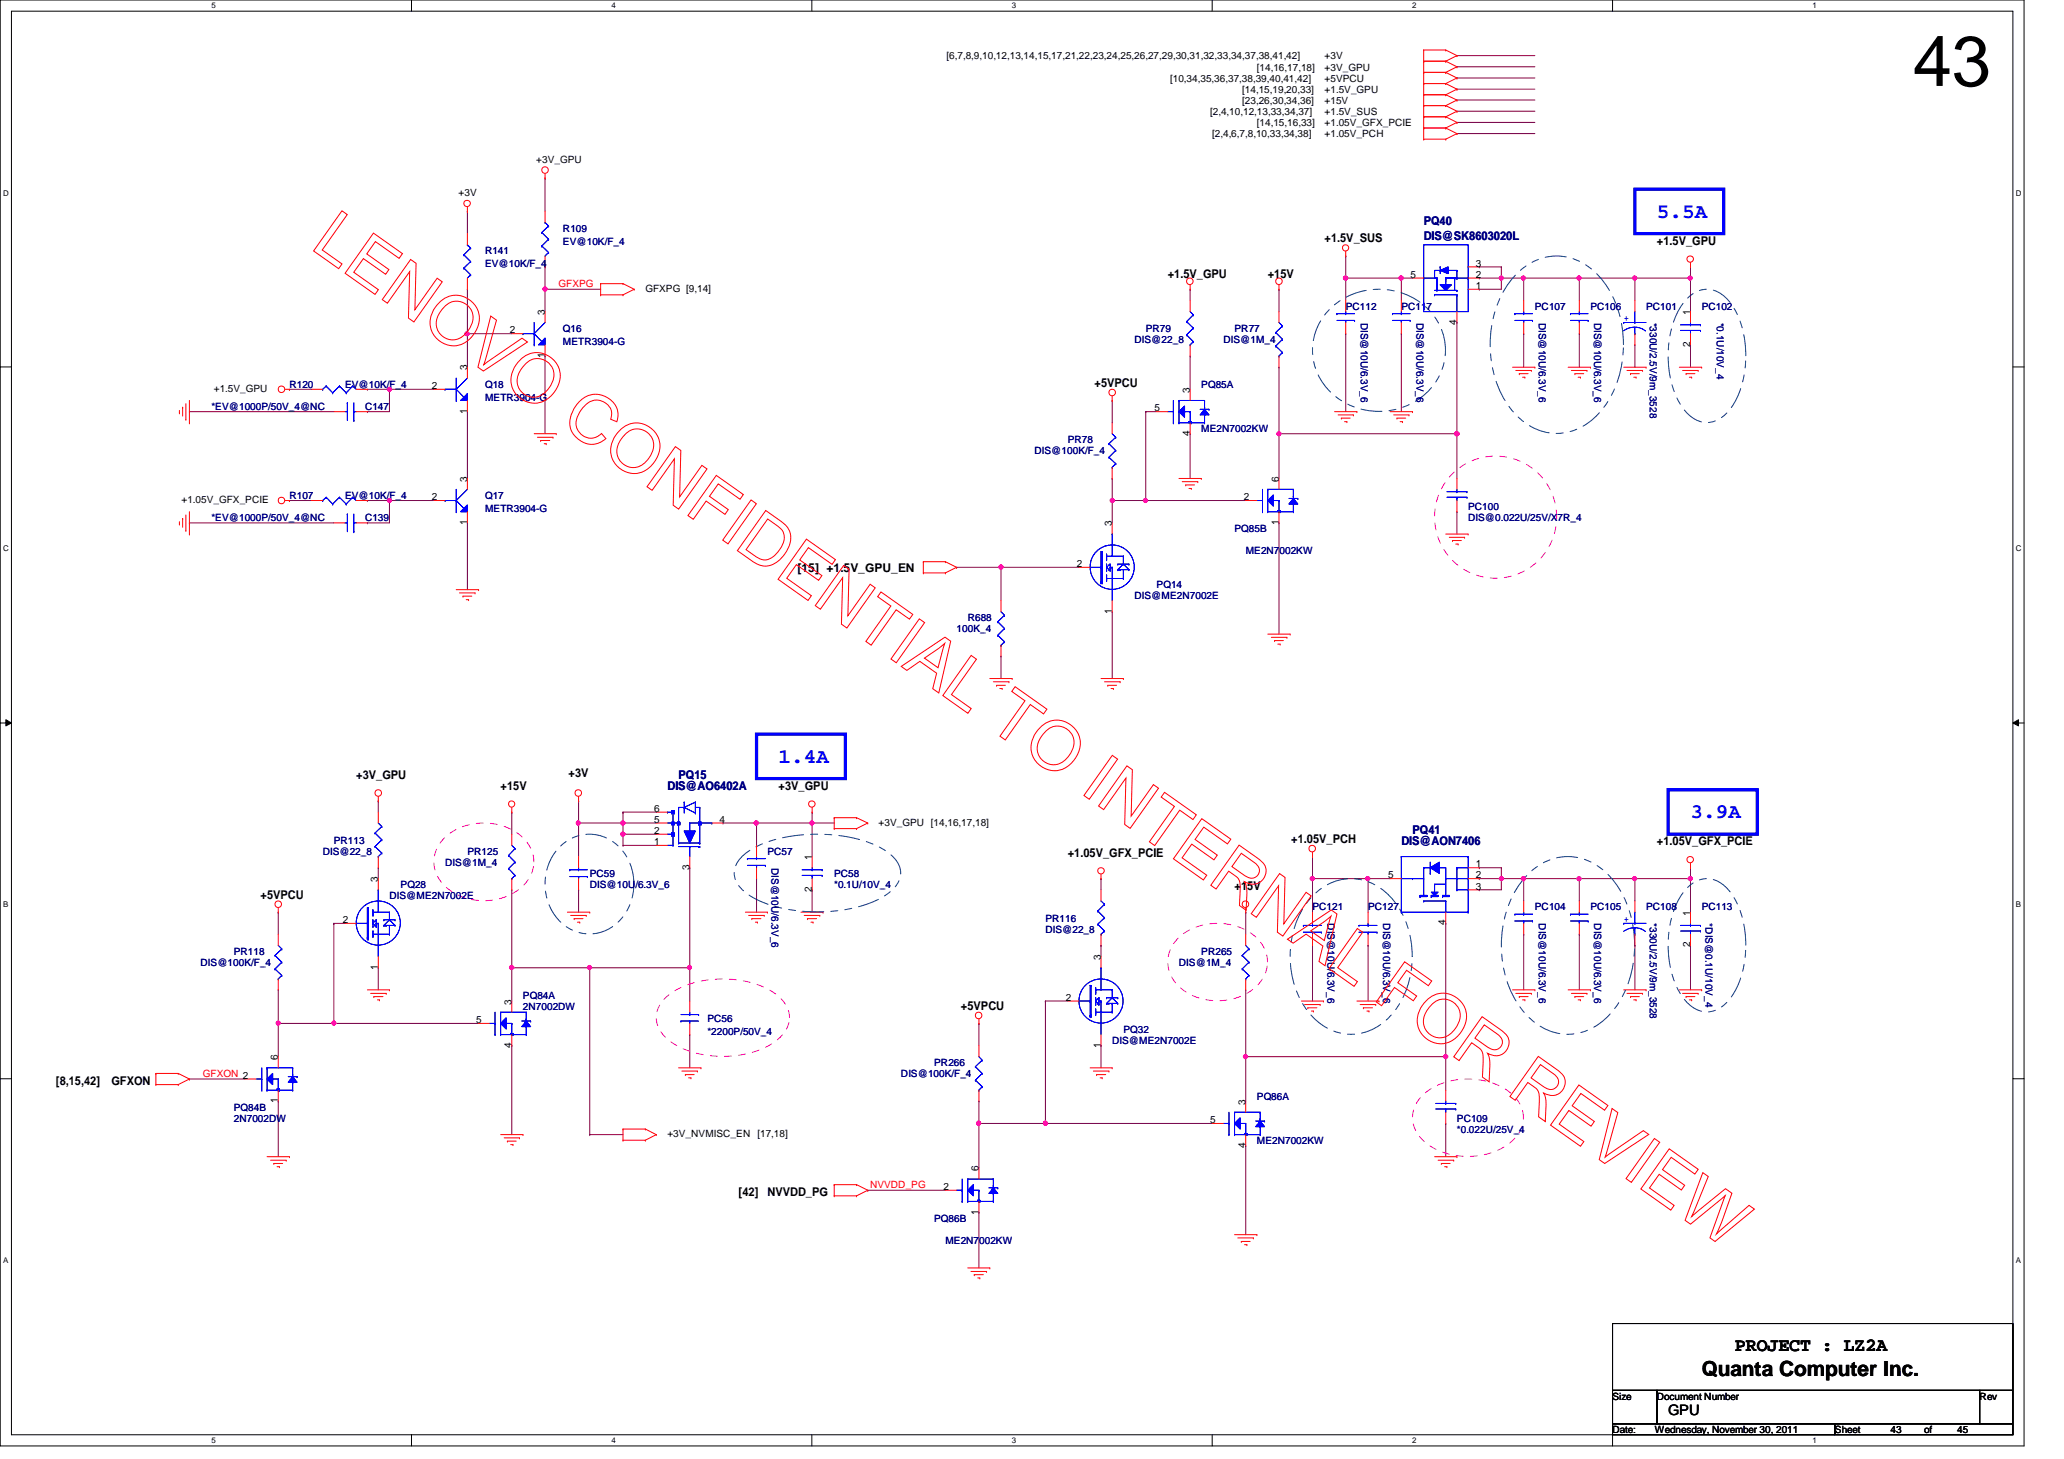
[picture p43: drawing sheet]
<svg xmlns="http://www.w3.org/2000/svg" width="297mm" height="210mm" viewBox="0 0 297 210" stroke-linecap="round" stroke-linejoin="round" font-family="sans-serif">
<defs><g id="words">
<text font-size="10.2" x="275.3" y="12.4">43</text>
<g font-size="3" fill="#00f">
<text x="238.5" y="31.3">5.5A</text>
<text x="112.1" y="109.7">1.4A</text>
<text x="243.3" y="117.7">3.9A</text>
</g>
<text font-size="3" x="244.9" y="198">Quanta Computer Inc.</text>
<text font-size="2.7" x="249.7" y="194.3">PROJECT : LZ2A</text>
<text font-size="2.1" x="240.1" y="203.5">GPU</text>
<g font-size="1.7">
<text x="190.6" y="34.9">+1.5V_SUS</text>
<text x="238.5" y="35.2">+1.5V_GPU</text>
<text x="168.1" y="40">+1.5V_GPU</text>
<text x="182.5" y="40">+15V</text>
<text x="157.5" y="55.7">+5VPCU</text>
<text x="114.8" y="82.3">[15] +1.5V_GPU_EN</text>
<text x="51.3" y="112">+3V_GPU</text>
<text x="72" y="113.6">+15V</text>
<text x="81.8" y="111.7">+3V</text>
<text x="112.1" y="113.6">+3V_GPU</text>
<text x="153.7" y="123.2">+1.05V_GFX_PCIE</text>
<text x="185.8" y="121.3">+1.05V_PCH</text>
<text x="238.5" y="121.6">+1.05V_GFX_PCIE</text>
<text x="37.5" y="129.3">+5VPCU</text>
<text x="177.7" y="128">+15V</text>
<text x="138.3" y="145.3">+5VPCU</text>
<text x="8" y="156">[8,15,42]</text>
<text x="16" y="156">GFXON</text>
<text x="106.3" y="172">[42]</text>
<text x="110.4" y="172">NVVDD_PG</text>
</g>
<g font-size="1.7" fill="#000080">
<text x="204.9" y="32.3">PQ40</text>
<text x="204.9" y="34.6">DIS@SK8603020L</text>
<text x="96.1" y="113.6">DIS@AO6402A</text>
<text x="97.7" y="112">PQ15</text>
<text x="201.7" y="121.6">DIS@AON7406</text>
<text x="203.3" y="120">PQ41</text>
</g>
<g font-size="1.4">
<text x="136.2" y="8.6">[6,7,8,9,10,12,13,14,15,17,21,22,23,24,25,26,27,29,30,31,32,33,34,37,38,41,42]</text>
<text x="168.4" y="11.8">[10,34,35,36,37,38,39,40,41,42]</text>
<text x="180.9" y="10.2">[14,16,17,18]</text>
<text x="190.6" y="8.6">+3V</text>
<text x="190.6" y="10.2">+3V_GPU</text>
<text x="190.6" y="11.8">+5VPCU</text>
<text x="174.2" y="16.6">[2,4,10,12,13,33,34,37]</text>
<text x="178.8" y="13.4">[14,15,19,20,33]</text>
<text x="178.8" y="15">[23,26,30,34,36]</text>
<text x="190.6" y="13.4">+1.5V_GPU</text>
<text x="190.6" y="15">+15V</text>
<text x="190.6" y="16.6">+1.5V_SUS</text>
<text x="77.2" y="23.5">+3V_GPU</text>
<text x="174.5" y="19.8">[2,4,6,7,8,10,33,34,38]</text>
<text x="180.9" y="18.2">[14,15,16,33]</text>
<text x="190.6" y="18.2">+1.05V_GFX_PCIE</text>
<text x="190.6" y="19.8">+1.05V_PCH</text>
<text x="66" y="28.2">+3V</text>
<text x="92.9" y="42">GFXPG [9,14]</text>
<text x="203" y="40">5</text>
<text x="212.4" y="40">2</text>
<text x="212.4" y="41.6">1</text>
<text x="212.4" y="38.4">3</text>
<text x="73.4" y="48">2</text>
<text x="78.4" y="45.3" transform="rotate(-90 78.4 45.3)">3</text>
<text x="209.6" y="46.7" transform="rotate(-90 209.6 46.7)">4</text>
<text x="243.2" y="45.3" transform="rotate(-90 243.2 45.3)">1</text>
<text x="67.2" y="53.3" transform="rotate(-90 67.2 53.3)">3</text>
<text x="78.4" y="51.5" transform="rotate(-90 78.4 51.5)">1</text>
<text x="243.2" y="49.9" transform="rotate(-90 243.2 49.9)">2</text>
<text x="30.8" y="56.4">+1.5V_GPU</text>
<text x="62.1" y="56">2</text>
<text x="67.2" y="59.5" transform="rotate(-90 67.2 59.5)">1</text>
<text x="166.2" y="59.2">5</text>
<text x="171.2" y="56.5" transform="rotate(-90 171.2 56.5)">3</text>
<text x="171.2" y="62.7" transform="rotate(-90 171.2 62.7)">4</text>
<text x="62.1" y="72">2</text>
<text x="67.2" y="69.3" transform="rotate(-90 67.2 69.3)">3</text>
<text x="179" y="72">2</text>
<text x="184" y="69.3" transform="rotate(-90 184 69.3)">6</text>
<text x="26.1" y="72.4">+1.05V_GFX_PCIE</text>
<text x="67.2" y="75.5" transform="rotate(-90 67.2 75.5)">1</text>
<text x="160" y="75.7" transform="rotate(-90 160 75.7)">3</text>
<text x="184" y="75.5" transform="rotate(-90 184 75.5)">1</text>
<text x="155" y="81.6">2</text>
<text x="160" y="88.3" transform="rotate(-90 160 88.3)">1</text>
<text x="94.1" y="116.8">6</text>
<text x="94.1" y="118.4">5</text>
<text x="94.1" y="120">2</text>
<text x="103.5" y="118.4">4</text>
<text x="126.4" y="118.8">+3V_GPU [14,16,17,18]</text>
<text x="94.1" y="121.6">1</text>
<text x="99.2" y="125.1" transform="rotate(-90 99.2 125.1)">3</text>
<text x="116.8" y="123.7" transform="rotate(-90 116.8 123.7)">1</text>
<text x="212.4" y="124.8">1</text>
<text x="54.4" y="126.9" transform="rotate(-90 54.4 126.9)">3</text>
<text x="116.8" y="128.3" transform="rotate(-90 116.8 128.3)">2</text>
<text x="199.8" y="126.4">5</text>
<text x="212.4" y="128">3</text>
<text x="212.4" y="126.4">2</text>
<text x="243.2" y="131.7" transform="rotate(-90 243.2 131.7)">1</text>
<text x="49.4" y="132.8">2</text>
<text x="208" y="133.1" transform="rotate(-90 208 133.1)">4</text>
<text x="243.2" y="136.3" transform="rotate(-90 243.2 136.3)">2</text>
<text x="54.4" y="139.5" transform="rotate(-90 54.4 139.5)">1</text>
<text x="153.4" y="144">2</text>
<text x="158.4" y="138.1" transform="rotate(-90 158.4 138.1)">3</text>
<text x="68.5" y="147.2">5</text>
<text x="73.6" y="144.5" transform="rotate(-90 73.6 144.5)">3</text>
<text x="40" y="152.5" transform="rotate(-90 40 152.5)">6</text>
<text x="73.6" y="150.7" transform="rotate(-90 73.6 150.7)">4</text>
<text x="158.4" y="150.7" transform="rotate(-90 158.4 150.7)">1</text>
<text x="40" y="158.7" transform="rotate(-90 40 158.7)">1</text>
<text x="174.2" y="161.6">5</text>
<text x="179.2" y="158.9" transform="rotate(-90 179.2 158.9)">3</text>
<text x="96.1" y="163.6">+3V_NVMISC_EN</text>
<text x="109" y="163.6">[17,18]</text>
<text x="179.2" y="165.1" transform="rotate(-90 179.2 165.1)">4</text>
<text x="135.8" y="171.2">2</text>
<text x="140.8" y="168.5" transform="rotate(-90 140.8 168.5)">6</text>
<text x="140.8" y="174.8" transform="rotate(-90 140.8 174.8)">1</text>
<text x="232.1" y="201.4">Size</text>
<text x="238.5" y="201.4">Document Number</text>
<text x="284.9" y="201.4">Rev</text>
<text x="232.1" y="206.2">Date:</text>
<text x="238.2" y="206.2">Wednesday, November 30, 2011</text>
<text x="264.1" y="206.2">Sheet</text>
<text x="272.1" y="206.2">43</text>
<text x="276.9" y="206.2">of</text>
<text x="281.7" y="206.2">45</text>
</g>
<g font-size="1.4" fill="#000080">
<text x="81" y="33.4">R109</text>
<text x="81" y="35.3">EV@10K/F_4</text>
<text x="69.8" y="36.6">R141</text>
<text x="69.8" y="38.5">EV@10K/F_4</text>
<text x="81" y="47.8">Q16</text>
<text x="164.9" y="47.8">PR79</text>
<text x="177.7" y="47.8">PR77</text>
<text x="193.7" y="44.6">PC112</text>
<text x="195.8" y="46.4" transform="rotate(90 195.8 46.4)">DIS@10U/6.3V_6</text>
<text x="201.7" y="44.6">PC117</text>
<text x="203.8" y="46.4" transform="rotate(90 203.8 46.4)">DIS@10U/6.3V_6</text>
<text x="220.9" y="44.6">PC107</text>
<text x="221.4" y="46.4" transform="rotate(90 221.4 46.4)">DIS@10U/6.3V_6</text>
<text x="228.9" y="44.6">PC106</text>
<text x="229.4" y="46.4" transform="rotate(90 229.4 46.4)">DIS@10U/6.3V_6</text>
<text x="236.9" y="44.6">PC101</text>
<text x="237.4" y="46.4" transform="rotate(90 237.4 46.4)">*330U/2.5V/9m_3528</text>
<text x="244.9" y="44.6">PC102</text>
<text x="247.1" y="46.4" transform="rotate(90 247.1 46.4)">*0.1U/10V_4</text>
<text x="81" y="49.7">METR3904-G</text>
<text x="163.3" y="49.4">DIS@22_8</text>
<text x="176.1" y="49.4">DIS@1M_4</text>
<text x="30.4" y="59">*EV@1000P/50V_4@NC</text>
<text x="41.7" y="55.8">R120</text>
<text x="49.7" y="55.8">EV@10K/F_4</text>
<text x="52.5" y="59">C147</text>
<text x="69.8" y="55.8">Q18</text>
<text x="69.8" y="57.7">METR3904-G</text>
<text x="172.9" y="55.8">PQ85A</text>
<text x="148.9" y="65.4">DIS@100K/F_4</text>
<text x="153.7" y="63.8">PR78</text>
<text x="172.9" y="62.2">ME2N7002KW</text>
<text x="41.7" y="71.8">R107</text>
<text x="49.7" y="71.8">EV@10K/F_4</text>
<text x="69.8" y="71.8">Q17</text>
<text x="30.4" y="75">*EV@1000P/50V_4@NC</text>
<text x="52.5" y="75">C139</text>
<text x="69.8" y="73.7">METR3904-G</text>
<text x="177.7" y="76.6">PQ85B</text>
<text x="211.3" y="73.4">PC100</text>
<text x="211.3" y="75">DIS@0.022U/25V/X7R_4</text>
<text x="179.3" y="79.8">ME2N7002KW</text>
<text x="139.3" y="89.4">R688</text>
<text x="163.3" y="86.2">DIS@ME2N7002E</text>
<text x="166.5" y="84.6">PQ14</text>
<text x="137.7" y="91">100K_4</text>
<text x="46.4" y="123">DIS@22_8</text>
<text x="48" y="121.4">PR113</text>
<text x="64" y="124.6">DIS@1M_4</text>
<text x="67.3" y="123">PR125</text>
<text x="110.4" y="123">PC57</text>
<text x="111" y="124.8" transform="rotate(90 111 124.8)">DIS@10U/6.3V_6</text>
<text x="56" y="129.4">DIS@ME2N7002E</text>
<text x="57.7" y="127.8">PQ28</text>
<text x="84.9" y="126.2">PC59</text>
<text x="84.9" y="127.8">DIS@10U/6.3V_6</text>
<text x="120.1" y="126.2">PC58</text>
<text x="120.1" y="127.8">*0.1U/10V_4</text>
<text x="188.9" y="131">PC121</text>
<text x="196.9" y="131">PC127</text>
<text x="220.9" y="131">PC104</text>
<text x="228.9" y="131">PC105</text>
<text x="236.9" y="131">PC108</text>
<text x="244.9" y="131">PC113</text>
<text x="33.7" y="137.4">PR118</text>
<text x="150.4" y="132.6">PR116</text>
<text x="150.4" y="134.2">DIS@22_8</text>
<text x="172.9" y="137.4">PR265</text>
<text x="191" y="132.8" transform="rotate(90 191 132.8)">DIS@10U/6.3V_6</text>
<text x="199" y="132.8" transform="rotate(90 199 132.8)">DIS@10U/6.3V_6</text>
<text x="221.4" y="132.8" transform="rotate(90 221.4 132.8)">DIS@10U/6.3V_6</text>
<text x="229.4" y="132.8" transform="rotate(90 229.4 132.8)">DIS@10U/6.3V_6</text>
<text x="237.4" y="132.8" transform="rotate(90 237.4 132.8)">*330U/2.5V/9m_3528</text>
<text x="245.4" y="132.8" transform="rotate(90 245.4 132.8)">*DIS@0.1U/10V_4</text>
<text x="28.9" y="139">DIS@100K/F_4</text>
<text x="75.3" y="143.8">PQ84A</text>
<text x="169.7" y="139">DIS@1M_4</text>
<text x="75.3" y="145.4">2N7002DW</text>
<text x="101.8" y="147">PC56</text>
<text x="101.8" y="148.9">*2200P/50V_4</text>
<text x="161.7" y="148.6">PQ32</text>
<text x="129.7" y="155">DIS@100K/F_4</text>
<text x="134.4" y="153.4">PR266</text>
<text x="160.1" y="150.2">DIS@ME2N7002E</text>
<text x="33.7" y="159.8">PQ84B</text>
<text x="33.7" y="161.4">2N7002DW</text>
<text x="180.9" y="158.2">PQ86A</text>
<text x="209.7" y="161.4">PC109</text>
<text x="180.9" y="164.6">ME2N7002KW</text>
<text x="209.7" y="163">*0.022U/25V_4</text>
<text x="134.4" y="175.8">PQ86B</text>
<text x="136.1" y="179">ME2N7002KW</text>
</g>
<g font-size="1.4" fill="#f00">
<text x="80.4" y="41.3">GFXPG</text>
<text x="29.2" y="154.9">GFXON 2</text>
<text x="125.2" y="170.9">NVVDD_PG</text>
</g>
<g font-size="1.4" fill="#00f">
<text x="233.7" y="46.1">+</text>
<text x="233.7" y="132.6">+</text>
</g>
<g font-size="1.1">
<text x="30.4" y="1.1">5</text>
<text x="88" y="1.1">4</text>
<text x="145.6" y="1.1">3</text>
<text x="203.2" y="1.1">2</text>
<text x="260.9" y="1.1">1</text>
<text x=".5" y="28.2">D</text>
<text x="290.1" y="28.2">D</text>
<text x=".5" y="79.3">C</text>
<text x="290.1" y="79.3">C</text>
<text x=".5" y="130.6">B</text>
<text x="290.1" y="130.6">B</text>
<text x=".5" y="181.7">A</text>
<text x="290.1" y="181.7">A</text>
<text x="30.4" y="207.6">5</text>
<text x="88" y="207.6">4</text>
<text x="145.6" y="207.6">3</text>
<text x="203.2" y="207.6">2</text>
<text x="260.9" y="207.6">1</text>
</g>
</g></defs>
<path d="M0 0h291.3v208h-291.3zM1.6 1.6h288.1v204.8h-288.1z" fill="none" stroke="#000" stroke-width=".14"/>
<g fill="#fff">
<path d="M30.4 .2h.6v1.2h-.6z"/>
<path d="M30.4 206.6h.6v1.2h-.6z"/>
</g>
<path d="M59.2 0v1.6M59.2 206.4v1.6" fill="none" stroke="#000" stroke-width=".14"/>
<g fill="#fff">
<path d="M88 .2h.6v1.2h-.6z"/>
<path d="M88 206.6h.6v1.2h-.6z"/>
</g>
<path d="M116.8 0v1.6M116.8 206.4v1.6" fill="none" stroke="#000" stroke-width=".14"/>
<g fill="#fff">
<path d="M145.6 .2h.6v1.2h-.6z"/>
<path d="M145.6 206.6h.6v1.2h-.6z"/>
</g>
<path d="M174.5 0v1.6M174.5 206.4v1.6" fill="none" stroke="#000" stroke-width=".14"/>
<g fill="#fff">
<path d="M203.2 .2h.6v1.2h-.6z"/>
<path d="M203.2 206.6h.6v1.2h-.6z"/>
</g>
<path d="M232.1 0v1.6M232.1 206.4v1.6" fill="none" stroke="#000" stroke-width=".14"/>
<g fill="#fff">
<path d="M260.9 .2h.5v1.2h-.5z"/>
<path d="M260.9 206.6h.5v1.2h-.5z"/>
<path d="M.5 27.2h.7v1.2h-.7z"/>
<path d="M290.1 27.2h.8v1.2h-.8z"/>
<path d="M.5 78.4h.7v1.1h-.7z"/>
<path d="M290.1 78.4h.8v1.1h-.8z"/>
</g>
<path d="M0 52.8h1.6M289.7 52.8h1.6" fill="none" stroke="#000" stroke-width=".14"/>
<g fill="#fff">
<path d="M.5 129.6h.7v1.2h-.7z"/>
<path d="M290.1 129.6h.7v1.2h-.7z"/>
</g>
<path d="M0 104h1.6M.8 103.5l.8 .5-.8 .4zM289.7 104l.8-.5v.9zM289.7 104h1.6" fill="none" stroke="#000" stroke-width=".14"/>
<path d="M.8 103.5l.8 .5-.8 .4zM289.7 104l.8-.5v.9z" fill="#000"/>
<g fill="#fff">
<path d="M.5 180.8h.7v1.1h-.7z"/>
<path d="M290.1 180.8h.7v1.1h-.7z"/>
</g>
<path d="M0 155.2h1.6M289.7 155.2h1.6" fill="none" stroke="#000" stroke-width=".14"/>
<path d="M212.9 126.4h.1M216.1 124.8h.1M216.1 124.8v1.6h-3.2M208.1 152h.1M208.1 152v4.8" fill="none" stroke="#800040" stroke-width=".14"/>
<circle cx="208.1" cy="152" r=".3" fill="#f0f"/>
<circle cx="208.1" cy="152" r=".3" fill="none" stroke="#f0f" stroke-width=".14"/>
<g fill="none" stroke="#800040" stroke-width=".14">
<path d="M196.9 136h.1M196.9 136v8M212.9 124.8h.1M212.9 124.8h3.2M219.3 134.4h.1M219.3 126.4h.1M219.3 126.4v3.2M219.3 134.4v8M235.3 136h.1M235.3 126.4h.1M235.3 126.4v3.2M235.3 136v6.4"/>
<path d="M243.3 136h.1M243.3 126.4h.1M243.3 126.4v4.8M243.3 136v6.4"/>
</g>
<circle cx="219.2" cy="126.4" r=".3" fill="#f0f"/>
<circle cx="219.2" cy="126.4" r=".3" fill="none" stroke="#f0f" stroke-width=".14"/>
<g fill="none" stroke="#800040" stroke-width=".14">
<path d="M188.9 136h.1M188.9 126.4h.1M188.9 123.2h.1M188.9 123.2v8M188.9 136v8M188.9 126.4h8M196.9 126.4h.1M196.9 126.4v4.8M212.9 128h.1M216.1 126.4h.1M216.1 126.4v1.6h-3.2M227.3 126.4h.1"/>
<path d="M227.3 134.4h.1M227.3 126.4v3.2M227.3 134.4v8M208.1 161.6h.1M208.1 161.6v4.8"/>
</g>
<circle cx="196.8" cy="126.4" r=".3" fill="#f0f"/>
<circle cx="196.8" cy="126.4" r=".3" fill="none" stroke="#f0f" stroke-width=".14"/>
<circle cx="188.8" cy="126.4" r=".3" fill="#f0f"/>
<circle cx="188.8" cy="126.4" r=".3" fill="none" stroke="#f0f" stroke-width=".14"/>
<path d="M235.3 126.4h.1M235.3 126.4h8" fill="none" stroke="#800040" stroke-width=".14"/>
<circle cx="243.2" cy="126.4" r=".3" fill="#f0f"/>
<circle cx="243.2" cy="126.4" r=".3" fill="none" stroke="#f0f" stroke-width=".14"/>
<circle cx="235.2" cy="126.4" r=".3" fill="#f0f"/>
<circle cx="235.2" cy="126.4" r=".3" fill="none" stroke="#f0f" stroke-width=".14"/>
<path d="M219.3 126.4h.1M219.3 126.4h8" fill="none" stroke="#800040" stroke-width=".14"/>
<circle cx="219.2" cy="126.4" r=".3" fill="#f0f"/>
<circle cx="219.2" cy="126.4" r=".3" fill="none" stroke="#f0f" stroke-width=".14"/>
<path d="M216.1 126.4h.1M216.1 126.4h3.2M243.3 124.8h.1M243.3 124.8v1.6" fill="none" stroke="#800040" stroke-width=".14"/>
<circle cx="216.1" cy="126.4" r=".3" fill="#f0f"/>
<circle cx="216.1" cy="126.4" r=".3" fill="none" stroke="#f0f" stroke-width=".14"/>
<path d="M227.3 126.4h.1M227.3 126.4h8" fill="none" stroke="#800040" stroke-width=".14"/>
<circle cx="227.2" cy="126.4" r=".3" fill="#f0f"/>
<circle cx="227.2" cy="126.4" r=".3" fill="none" stroke="#f0f" stroke-width=".14"/>
<path d="M27.3 59.2h.1M27.3 59.2h20.7M41.7 56h.1M41.7 56h3.2M56 56h.1M56 56v3.2M56 56h6.4M196.9 126.4h.1M196.9 126.4h3.2" fill="none" stroke="#800040" stroke-width=".14"/>
<circle cx="56" cy="56" r=".3" fill="#f0f"/>
<circle cx="56" cy="56" r=".3" fill="none" stroke="#f0f" stroke-width=".14"/>
<path d="M67.3 30.4h.1M67.3 30.4v3.2M67.3 48h.1M67.3 48v4.8" fill="none" stroke="#800040" stroke-width=".14"/>
<circle cx="67.2" cy="48" r=".3" fill="#f0f"/>
<circle cx="67.2" cy="48" r=".3" fill="none" stroke="#f0f" stroke-width=".14"/>
<path d="M78.4 38.4h.1M78.4 38.4v3.2" fill="none" stroke="#800040" stroke-width=".14"/>
<circle cx="78.4" cy="41.6" r=".31" fill="#f0f"/>
<circle cx="78.4" cy="41.6" r=".31" fill="none" stroke="#f0f" stroke-width=".14"/>
<path d="M78.4 25.6h.1M78.4 25.6v4.8M52.9 59.2h.1M52.9 59.2h3.1M78.4 41.6h.1M78.4 41.6h8M78.4 41.6v3.2M56 72h.1M56 72v3.2M56 72h6.4M67.3 75.2h.1M67.3 75.2v9.6" fill="none" stroke="#800040" stroke-width=".14"/>
<circle cx="56" cy="72" r=".3" fill="#f0f"/>
<circle cx="56" cy="72" r=".3" fill="none" stroke="#f0f" stroke-width=".14"/>
<g fill="none" stroke="#800040" stroke-width=".14">
<path d="M212.9 38.4h.1M212.9 38.4h3.2M52.9 56h.1M52.9 56h3.1M67.3 48h.1M67.3 59.2h.1M67.3 41.6h.1M67.3 48h6.4M67.3 41.6v6.4M67.3 59.2v9.6M78.4 51.2h.1M78.4 51.2v11.2"/>
<path d="M184.1 41.6h.1M184.1 41.6v3.2M201.7 40h.1M201.7 48h.1M201.7 40h1.6M201.7 48v11.2M209.7 46.4h.1M209.7 46.4v16M219.3 48h.1M219.3 40h.1M219.3 40v3.2M219.3 48v4.8"/>
<path d="M27.3 75.2h.1M27.3 75.2h20.7M41.7 72h.1M41.7 72h3.2M52.9 75.2h.1M52.9 72h.1M52.9 72h3.1M52.9 75.2h3.1"/>
</g>
<circle cx="219.2" cy="40" r=".3" fill="#f0f"/>
<circle cx="219.2" cy="40" r=".3" fill="none" stroke="#f0f" stroke-width=".14"/>
<g fill="none" stroke="#800040" stroke-width=".14">
<path d="M171.3 51.2h.1M171.3 41.6h.1M171.3 41.6v1.6M171.3 51.2v4.8M235.3 49.6h.1M235.3 40h.1M235.3 40v3.2M235.3 49.6v3.2M243.3 49.6h.1M243.3 40h.1M243.3 40v4.8M243.3 49.6v3.2"/>
<path d="M164.9 72h.1M164.9 72h14.4M171.3 62.4h.1M171.3 62.4v6.4M184.1 62.4h.1M184.1 62.4v6.4M209.7 62.4h.1M209.7 62.4v6.4"/>
</g>
<circle cx="209.7" cy="62.4" r=".31" fill="#f0f"/>
<circle cx="209.7" cy="62.4" r=".31" fill="none" stroke="#f0f" stroke-width=".14"/>
<path d="M164.9 59.2h.1M164.9 59.2v12.8" fill="none" stroke="#800040" stroke-width=".14"/>
<circle cx="164.8" cy="72" r=".3" fill="#f0f"/>
<circle cx="164.8" cy="72" r=".3" fill="none" stroke="#f0f" stroke-width=".14"/>
<g fill="none" stroke="#800040" stroke-width=".14">
<path d="M193.7 36.8h.1M193.7 36.8v6.4M160.1 57.6h.1M160.1 57.6v3.2M164.9 59.2h.1M164.9 59.2h1.6M193.7 48h.1M193.7 40h.1M193.7 48v11.2M201.7 40h.1M201.7 40v3.2M227.3 40h.1"/>
<path d="M227.3 48h.1M227.3 40v3.2M227.3 48v4.8M160.1 72h.1M160.1 68.8h.1M160.1 68.8v6.4M184.1 75.2h.1M184.1 75.2v16M209.7 73.6h.1M209.7 73.6v3.2M144.1 81.6h.1M144.1 81.6h11.2"/>
<path d="M160.1 88h.1M160.1 88v9.6"/>
</g>
<circle cx="144" cy="81.6" r=".31" fill="#f0f"/>
<circle cx="144" cy="81.6" r=".31" fill="none" stroke="#f0f" stroke-width=".14"/>
<path d="M216.1 40h.1M216.1 40v1.6" fill="none" stroke="#800040" stroke-width=".14"/>
<circle cx="216.1" cy="40" r=".3" fill="#f0f"/>
<circle cx="216.1" cy="40" r=".3" fill="none" stroke="#f0f" stroke-width=".14"/>
<path d="M216.1 38.4h.1M216.1 38.4v1.6h-3.2M193.7 40h.1M193.7 40h8M212.9 41.6h.1M212.9 40h.1M212.9 41.6h3.2" fill="none" stroke="#800040" stroke-width=".14"/>
<circle cx="201.7" cy="40" r=".31" fill="#f0f"/>
<circle cx="201.7" cy="40" r=".31" fill="none" stroke="#f0f" stroke-width=".14"/>
<circle cx="193.7" cy="40" r=".31" fill="#f0f"/>
<circle cx="193.7" cy="40" r=".31" fill="none" stroke="#f0f" stroke-width=".14"/>
<path d="M184.1 62.4h.1M184.1 62.4h25.6" fill="none" stroke="#800040" stroke-width=".14"/>
<circle cx="209.7" cy="62.4" r=".31" fill="#f0f"/>
<circle cx="209.7" cy="62.4" r=".31" fill="none" stroke="#f0f" stroke-width=".14"/>
<circle cx="184.1" cy="62.4" r=".3" fill="#f0f"/>
<circle cx="184.1" cy="62.4" r=".3" fill="none" stroke="#f0f" stroke-width=".14"/>
<path d="M235.3 40h.1M235.3 40h8" fill="none" stroke="#800040" stroke-width=".14"/>
<circle cx="243.2" cy="40" r=".3" fill="#f0f"/>
<circle cx="243.2" cy="40" r=".3" fill="none" stroke="#f0f" stroke-width=".14"/>
<circle cx="235.2" cy="40" r=".3" fill="#f0f"/>
<circle cx="235.2" cy="40" r=".3" fill="none" stroke="#f0f" stroke-width=".14"/>
<path d="M219.3 40h.1M219.3 40h16M227.3 40h.1" fill="none" stroke="#800040" stroke-width=".14"/>
<circle cx="227.2" cy="40" r=".3" fill="#f0f"/>
<circle cx="227.2" cy="40" r=".3" fill="none" stroke="#f0f" stroke-width=".14"/>
<path d="M243.3 38.4h.1M243.3 38.4v1.6M216.1 40h.1M216.1 40h3.2M160.1 72h.1M160.1 72h4.8" fill="none" stroke="#800040" stroke-width=".14"/>
<circle cx="160.1" cy="72" r=".3" fill="#f0f"/>
<circle cx="160.1" cy="72" r=".3" fill="none" stroke="#f0f" stroke-width=".14"/>
<g fill="none" stroke="#800040" stroke-width=".14">
<path d="M209.7 8h.1M209.7 9.6h.1M209.7 11.2h.1M209.7 12.8h.1M209.7 14.4h.1M209.7 16h.1M209.7 17.6h.1M209.7 19.2h.1M209.7 8h11.2M209.7 9.6h11.2M209.7 11.2h11.2M209.7 12.8h11.2"/>
<path d="M209.7 14.4h11.2M209.7 16h11.2M209.7 17.6h11.2M209.7 19.2h11.2M184.1 52.8h.1M184.1 52.8v9.6M137.7 81.6h.1M137.7 81.6h6.4M144.1 81.6h.1M144.1 94.4h.1M144.1 81.6v4.8M144.1 94.4v3.2"/>
<path d="M158.5 136h.1M158.5 126.4h.1M158.5 126.4v1.6M158.5 136v1.6M208.1 132.8h.1M208.1 132.8v19.2M150.4 144h.1M150.4 144v17.6M158.5 150.4h.1M158.5 150.4v3.2"/>
</g>
<circle cx="150.4" cy="161.6" r=".31" fill="#f0f"/>
<circle cx="150.4" cy="161.6" r=".31" fill="none" stroke="#f0f" stroke-width=".14"/>
<g fill="none" stroke="#800040" stroke-width=".14">
<path d="M179.3 131.2h.1M179.3 131.2v3.2M140.9 147.2h.1M140.9 158.4h.1M140.9 147.2v3.2M140.9 158.4v9.6M150.4 144h.1M150.4 144h3.3M179.3 152h.1M179.3 152v6.4M179.3 152h28.8M124.9 171.2h.1"/>
<path d="M124.9 171.2h11.2M140.9 174.4h.1M140.9 161.6h.1M140.9 174.4v8M150.4 161.6h.1M150.4 161.6h24.1M179.3 164.8h.1M179.3 164.8v12.8"/>
</g>
<circle cx="179.2" cy="152" r=".3" fill="#f0f"/>
<circle cx="179.2" cy="152" r=".3" fill="none" stroke="#f0f" stroke-width=".14"/>
<path d="M179.3 142.4h.1M179.3 142.4v9.6M140.9 161.6h.1M140.9 161.6h9.5" fill="none" stroke="#800040" stroke-width=".14"/>
<circle cx="140.8" cy="161.6" r=".31" fill="#f0f"/>
<circle cx="140.8" cy="161.6" r=".31" fill="none" stroke="#f0f" stroke-width=".14"/>
<path d="M84.9 139.2h.1M84.9 139.2h14.4" fill="none" stroke="#800040" stroke-width=".14"/>
<circle cx="84.8" cy="139.2" r=".3" fill="#f0f"/>
<circle cx="84.8" cy="139.2" r=".3" fill="none" stroke="#f0f" stroke-width=".14"/>
<g fill="none" stroke="#800040" stroke-width=".14">
<path d="M89.7 116.8h.1M89.7 118.4h.1M89.7 116.8v1.6M89.7 118.4h4.7M104.1 118.4h.1M104.1 118.4h4.8M116.9 118.4h.1M116.9 118.4h3.2M73.7 139.2h.1M73.7 128h.1M73.7 128v16M89.7 120h.1"/>
<path d="M89.7 120v1.6"/>
</g>
<circle cx="116.8" cy="118.4" r=".3" fill="#f0f"/>
<circle cx="116.8" cy="118.4" r=".3" fill="none" stroke="#f0f" stroke-width=".14"/>
<path d="M73.7 116.8h.1M73.7 116.8v3.2M83.3 128h.1M83.3 128v3.2M116.9 128h.1M116.9 128v3.2M48 147.2h.1M48 147.2h20.9" fill="none" stroke="#800040" stroke-width=".14"/>
<circle cx="48" cy="147.2" r=".3" fill="#f0f"/>
<circle cx="48" cy="147.2" r=".3" fill="none" stroke="#f0f" stroke-width=".14"/>
<g fill="none" stroke="#800040" stroke-width=".14">
<path d="M54.4 115.2h.1M54.4 115.2v1.6M116.9 118.4h.1M116.9 118.4v4.8M54.4 124.8h.1M54.4 139.2h.1M54.4 124.8v1.6M54.4 139.2v3.2M99.3 139.2h.1M99.3 139.2v4.8M27.3 155.2h.1M27.3 155.2h8"/>
<path d="M40 158.4h.1M40 158.4v8"/>
</g>
<circle cx="99.2" cy="139.2" r=".3" fill="#f0f"/>
<circle cx="99.2" cy="139.2" r=".3" fill="none" stroke="#f0f" stroke-width=".14"/>
<path d="M108.9 118.4h.1M108.9 118.4v3.2M48 132.8h.1M48 132.8h1.7M48 132.8v14.4M108.9 126.4h.1M108.9 126.4v4.8" fill="none" stroke="#800040" stroke-width=".14"/>
<circle cx="108.8" cy="118.4" r=".3" fill="#f0f"/>
<circle cx="108.8" cy="118.4" r=".3" fill="none" stroke="#f0f" stroke-width=".14"/>
<path d="M83.3 118.4h.1M83.3 118.4v4.8" fill="none" stroke="#800040" stroke-width=".14"/>
<circle cx="83.2" cy="118.4" r=".3" fill="#f0f"/>
<circle cx="83.2" cy="118.4" r=".3" fill="none" stroke="#f0f" stroke-width=".14"/>
<g fill="none" stroke="#800040" stroke-width=".14">
<path d="M83.3 118.4h.1M83.3 118.4h6.4M89.7 116.8h.1M89.7 116.8h4.7M40 131.2h.1M40 131.2v3.2M89.7 121.6h.1M89.7 120h.1M89.7 121.6h4.7M89.7 120h4.7M40 147.2h.1M40 142.4h.1"/>
<path d="M40 142.4v9.6M73.7 150.4h.1M73.7 150.4v12.8M99.3 148.8h.1M99.3 148.8v4.8"/>
</g>
<circle cx="89.6" cy="120" r=".31" fill="#f0f"/>
<circle cx="89.6" cy="120" r=".31" fill="none" stroke="#f0f" stroke-width=".14"/>
<path d="M83.3 115.2h.1M83.3 115.2v3.2M73.7 139.2h.1M73.7 139.2h11.2M84.9 139.2h.1M84.9 139.2v24" fill="none" stroke="#800040" stroke-width=".14"/>
<circle cx="73.6" cy="139.2" r=".31" fill="#f0f"/>
<circle cx="73.6" cy="139.2" r=".31" fill="none" stroke="#f0f" stroke-width=".14"/>
<path d="M108.9 118.4h.1M108.9 118.4h8M99.3 124.8h.1M99.3 124.8v14.4M84.9 163.2h.1M84.9 163.2h4.8" fill="none" stroke="#800040" stroke-width=".14"/>
<circle cx="108.8" cy="118.4" r=".3" fill="#f0f"/>
<circle cx="108.8" cy="118.4" r=".3" fill="none" stroke="#f0f" stroke-width=".14"/>
<path d="M89.7 118.4h.1M89.7 118.4v1.6M116.9 116.8h.1M116.9 116.8v1.6" fill="none" stroke="#800040" stroke-width=".14"/>
<circle cx="89.6" cy="118.4" r=".31" fill="#f0f"/>
<circle cx="89.6" cy="118.4" r=".31" fill="none" stroke="#f0f" stroke-width=".14"/>
<path d="M40 147.2h.1M40 147.2h8" fill="none" stroke="#800040" stroke-width=".14"/>
<circle cx="40" cy="147.2" r=".3" fill="#f0f"/>
<circle cx="40" cy="147.2" r=".3" fill="none" stroke="#f0f" stroke-width=".14"/>
<g fill="none" stroke="#f00" stroke-width=".14">
<path d="M204.9 8.8h.1M204.9 7.2h.1M204.9 10.4h.1M204.9 12h.1M204.9 13.6h.1M204.9 15.2h.1M204.9 16.8h.1M204.9 18.4h.1M204.9 7.2h3.2M204.9 8.8h3.2M204.9 7.2v12.8M204.9 10.4h3.2"/>
<path d="M204.9 12h3.2M204.9 13.6h3.2M204.9 15.2h3.2M204.9 16.8h3.2M204.9 18.4h3.2M208.1 7.2h.1M208.1 8.8h.1M208.1 10.4h.1M208.1 12h.1M208.1 13.6h.1M208.1 15.2h.1M208.1 16.8h.1"/>
<path d="M208.1 18.4h.1M208.1 7.2l1.6 .8M208.1 8.8l1.6 .8M208.1 10.4l1.6 .8M208.1 12l1.6 .8M208.1 13.6l1.6 .8M208.1 15.2l1.6 .8M208.1 16.8l1.6 .8M208.1 18.4l1.6 .8M209.7 8h.1M209.7 9.6h.1M209.7 11.2h.1"/>
<path d="M209.7 12.8h.1M209.7 14.4h.1M209.7 16h.1M209.7 17.6h.1M209.7 19.2h.1M209.7 8l-1.6 .8M209.7 9.6l-1.6 .8M209.7 11.2l-1.6 .8M209.7 12.8l-1.6 .8M209.7 14.4l-1.6 .8M209.7 16l-1.6 .8M209.7 17.6l-1.6 .8"/>
<path d="M209.7 19.2l-1.6 .8M67.3 30.4h.1M67.3 29.8v.6M78.4 25.6h.1M78.4 25v.6M193.7 36.8h.1M193.7 36.2v.6M204.9 20h.1M204.9 20h3.2M208.1 20h.1M243.3 38.4h.1M243.3 37.8v.6"/>
<path d="M25.8 59.4h.1M25.8 59.1v.3M26.3 58.6h.1M26.3 58.6v1.3M26.8 58.1v2.2M27.3 57.6v3.2M41 56h.7M41.7 56h.1M86.4 42.4h.1M86.4 40.8h.1M86.4 42.4h3.3M86.4 40.8v1.6"/>
<path d="M86.4 40.8h3.3M89.7 42.4h.1M89.7 40.8h.1M89.7 40.8l1.6 .8M91.3 41.6h.1M91.3 41.6l-1.6 .8M160.1 57.6h.1M160.1 57v.6M171.3 41.6h.1M171.3 41v.6M171.3 43.2v1.6M171.3 49.6v1.6"/>
<path d="M184.1 41.6h.1M184.1 41v.6M184.1 44.8v1.6M184.1 51.2v1.6M192.1 59.2h3.2M192.6 59.7h2.2M194.8 59.7h.1M195.3 59.2h.1M200.1 59.2h3.2M200.6 59.7h2.2M201.7 43.2v1.6M201.7 46.4v1.6"/>
<path d="M202.8 59.7h.1M203.3 59.2h.1M217.7 52.8h3.2M218.1 53.3h2.3M218.6 53.8h.1M218.6 53.8h1.3M219.1 54.3h.4M219.3 43.2v1.6M219.3 46.4v1.6M219.5 54.3h.1M220.4 53.3h.1M220.9 52.8h.1"/>
<path d="M225.7 52.8h3.2M226.1 53.3h2.3M226.6 53.8h.1M226.6 53.8h1.3M227.1 54.3h.4M227.5 54.3h.1M228.4 53.3h.1M228.9 52.8h.1M233.7 52.8h3.2M234.1 53.3h2.3M234.7 53.8h.1M234.7 53.8h1.2"/>
<path d="M235.1 54.3h.4M235.5 54.3h.1M236.4 53.3h.1M236.9 52.8h.1M241.7 52.8h3.2M242.1 53.3h2.3M242.7 53.8h.1M242.7 53.8h1.2M243.1 54.3h.4M243.5 54.3h.1M244.4 53.3h.1M244.9 52.8h.1"/>
<path d="M25.8 75.4h.1M25.8 75.1v.3M26.3 74.6h.1M26.3 74.6v1.3M26.8 60.3h.1M26.8 76.3h.1M26.8 74.1v2.2M27.3 60.8h.1M27.3 76.8h.1M27.3 73.6v3.2M41 72h.7M41.7 72h.1"/>
<path d="M48 75.2h1.7M51.3 75.2h1.6M76.9 62.4h3.1M77.3 62.9h2.3M77.8 63.4h.1M77.8 63.4h1.3M78.3 63.8h.3M78.6 63.8h.1M79.6 62.9h.1M80 62.4h.1M169.7 68.8h3.2M170.1 69.3h2.3"/>
<path d="M170.6 69.8h.1M170.6 69.8h1.3M171.1 70.3h.3M171.4 70.3h.1M172.4 69.3h.1M172.9 68.8h.1M193 60.2h.1M193 60.2h1.3M193.5 60.7h.3M193.8 60.7h.1M201 60.2h.1M201 60.2h1.3"/>
<path d="M201.5 60.7h.3M201.8 60.7h.1M208.1 76.8h3.2M208.6 77.3h2.2M209 77.8h.1M209 77.8h1.3M209.5 78.3h.3M209.7 68.8v1.6M209.7 72v1.6M209.8 78.3h.1M210.8 77.3h.1M211.3 76.8h.1"/>
<path d="M65.7 84.8h3.2M66.1 85.3h2.3M66.6 85.8h.1M66.6 85.8h1.3M67.1 86.3h.3M67.4 86.3h.1M68.4 85.3h.1M68.9 84.8h.1M132.9 82.4h.1M132.9 80.8h.1M132.9 82.4h3.2M132.9 80.8v1.6"/>
<path d="M132.9 80.8h3.2M136.1 82.4h.1M136.1 80.8h.1M136.1 80.8l1.6 .8M137.7 81.6h.1M137.7 81.6l-1.6 .8M142.4 97.6h3.3M143 98.1h2.2M143.4 98.6h.1M143.4 98.6h1.3M143.9 99.1h.3M144.2 99.1h.1"/>
<path d="M145.2 98.1h.1M145.7 97.6h.1M158.5 97.6h3.2M159 98.1h2.2M159.4 98.6h.1M159.4 98.6h1.3M159.9 99.1h.3M160.2 99.1h.1M161.2 98.1h.1M161.7 97.6h.1M182.5 91.2h3.2M183 91.7h2.2"/>
<path d="M183.4 92.2h.1M183.4 92.2h1.3M183.9 92.7h.3M184.2 92.7h.1M185.2 91.7h.1M185.7 91.2h.1M54.4 115.2h.1M54.4 114.6v.6M54.4 116.8v1.6M73.7 116.8h.1M73.7 116.2v.6M83.3 115.2h.1"/>
<path d="M83.3 114.6v.6M116.9 116.8h.1M116.9 116.2v.6M120.1 119.2h.1M120.1 117.6h.1M120.1 117.6v1.6M120.1 119.2h3.2M120.1 117.6h3.2M123.3 119.2h.1M123.3 117.6h.1M123.3 117.6l1.6 .8M124.9 118.4h.1"/>
<path d="M124.9 118.4l-1.6 .8M40 131.2h.1M40 130.6v.6M54.4 123.2v1.6M81.7 131.2h3.2M82.1 131.7h2.3M82.6 132.2h.1M82.6 132.2h1.3M83.1 132.7h.3M83.4 132.7h.1M84.4 131.7h.1M84.9 131.2h.1"/>
<path d="M107.3 131.2h3.1M107.7 131.7h2.3M108.2 132.2h.1M108.2 132.2h1.3M108.7 132.7h.3M108.9 121.6v1.6M108.9 124.8v1.6M109 132.7h.1M110 131.7h.1M110.4 131.2h.1M115.3 131.2h3.1M115.7 131.7h2.3"/>
<path d="M116.2 132.2h.1M116.2 132.2h1.3M116.7 132.7h.3M117 132.7h.1M118 131.7h.1M118.4 131.2h.1M158.5 126.4h.1M158.5 125.8v.6M179.3 131.2h.1M179.3 130.6v.6M179.3 134.4v1.6M188.9 123.2h.1"/>
<path d="M188.9 122.6v.6M243.3 124.8h.1M243.3 124.2v.6M22.4 156h.1M22.4 154.4h.1M22.4 154.4h3.3M22.4 156h3.3M22.4 154.4v1.6M25.7 154.4h.1M25.7 156h.1M25.7 154.4l1.6 .8M27.3 155.2h.1"/>
<path d="M27.3 155.2l-1.6 .8M52.9 142.4h3.1M53.3 142.9h2.3M53.8 143.4h.1M53.8 143.4h1.3M54.3 143.8h.3M54.6 143.8h.1M55.6 142.9h.1M56 142.4h.1M97.7 153.6h3.2M98.1 154.1h2.3M98.6 154.6h.1"/>
<path d="M98.6 154.6h1.3M99.1 155.1h.3M99.3 144v1.6M99.3 147.2v1.6M99.4 155.1h.1M100.4 154.1h.1M100.9 153.6h.1M140.9 147.2h.1M140.9 146.6v.6M156.9 153.6h3.2M157.3 154.1h2.3M157.8 154.6h.1"/>
<path d="M157.8 154.6h1.3M158.3 155.1h.3M158.6 155.1h.1M159.6 154.1h.1M160.1 153.6h.1M179.3 140.8v1.6M187.3 144h3.2M187.7 144.5h2.3M188.2 145h.1M188.2 145h1.3M188.7 145.5h.3M189 145.5h.1"/>
<path d="M190 144.5h.1M190.5 144h.1M195.3 144h3.2M195.7 144.5h2.3M196.2 145h.1M196.2 145h1.3M196.7 145.5h.3M197 145.5h.1M198 144.5h.1M198.5 144h.1M217.7 142.4h3.2M218.1 142.9h2.3"/>
<path d="M218.6 143.4h.1M218.6 143.4h1.3M219.1 143.8h.4M219.5 143.8h.1M220.4 142.9h.1M220.9 142.4h.1M225.7 142.4h3.2M226.1 142.9h2.3M226.6 143.4h.1M226.6 143.4h1.3M227.1 143.8h.4M227.5 143.8h.1"/>
<path d="M228.4 142.9h.1M228.9 142.4h.1M233.7 142.4h3.2M234.1 142.9h2.3M234.7 143.4h.1M234.7 143.4h1.2M235.1 143.8h.4M235.5 143.8h.1M236.4 142.9h.1M236.9 142.4h.1M241.7 142.4h3.2M242.1 142.9h2.3"/>
<path d="M242.7 143.4h.1M242.7 143.4h1.2M243.1 143.8h.4M243.5 143.8h.1M244.4 142.9h.1M244.9 142.4h.1M38.4 166.4h3.3M38.9 166.9h2.3M39.4 167.4h.1M39.4 167.4h1.3M39.9 167.9h.3M40.2 167.9h.1"/>
<path d="M41.2 166.9h.1M41.7 166.4h.1M72 163.2h3.3M72.6 163.7h2.2M73 164.2h.1M73 164.2h1.3M73.5 164.7h.3M73.8 164.7h.1M74.8 163.7h.1M75.3 163.2h.1M89.7 162.4h.1M89.7 164h.1"/>
<path d="M89.7 164h3.2M89.7 162.4h3.2M89.7 162.4v1.6M92.9 164h.1M92.9 162.4h.1M92.9 162.4l1.5 .8M94.4 163.2h.1M94.4 163.2l-1.5 .8M120.1 172h.1M120.1 170.4h.1M120.1 170.4h3.2M120.1 172h3.2"/>
<path d="M120.1 170.4v1.6M123.3 170.4h.1M123.3 172h.1M123.3 170.4l1.6 .8M124.9 171.2h.1M124.9 171.2l-1.6 .8M177.7 177.6h3.2M178.1 178.1h2.3M178.6 178.6h.1M178.6 178.6h1.3M179.1 179.1h.3M179.4 179.1h.1"/>
<path d="M180.4 178.1h.1M180.9 177.6h.1M206.5 166.4h3.2M207 166.9h2.2M207.4 167.4h.1M207.4 167.4h1.3M207.9 167.9h.3M208.2 167.9h.1M209.2 166.9h.1M209.7 166.4h.1M139.3 182.4h3.1M139.7 182.9h2.3"/>
<path d="M140.2 183.4h.1M140.2 183.4h1.3M140.7 183.9h.3M141 183.9h.1M142 182.9h.1M142.4 182.4h.1"/>
<circle cx="67.2" cy="29.3" r=".46"/>
<circle cx="78.4" cy="24.5" r=".47"/>
<circle cx="193.6" cy="35.7" r=".45"/>
<circle cx="243.2" cy="37.3" r=".46"/>
<circle cx="40.5" cy="56" r=".47"/>
<circle cx="160.1" cy="56.5" r=".47"/>
<circle cx="171.2" cy="40.5" r=".47"/>
<circle cx="184.1" cy="40.5" r=".47"/>
<circle cx="40.5" cy="72" r=".47"/>
<circle cx="54.4" cy="114.1" r=".47"/>
<circle cx="73.6" cy="115.7" r=".45"/>
<circle cx="83.2" cy="114.1" r=".47"/>
<circle cx="116.8" cy="115.7" r=".46"/>
<circle cx="40" cy="130.1" r=".47"/>
<circle cx="158.5" cy="125.3" r=".46"/>
<circle cx="179.2" cy="130.1" r=".47"/>
<circle cx="188.8" cy="122.1" r=".47"/>
<circle cx="243.2" cy="123.7" r=".46"/>
<circle cx="140.8" cy="146.1" r=".47"/>
</g>
<path d="M232.1 190.4h57.6v9.6h-57.6zM232.1 200h6.4v4.9h-6.4zM232.1 204.9h32v1.5h-32zM238.5 200h46.4v4.9h-46.4zM264.1 204.9h25.6v1.5h-25.6zM284.9 200h4.8v4.9h-4.8z" fill="none" stroke="#000" stroke-width=".14"/>
<path d="M235.3 27.2h12.8v6.4h-12.8zM108.9 105.6h12.8v6.4h-12.8zM240.1 113.6h12.8v6.4h-12.8z" fill="none" stroke="#00f" stroke-width=".47"/>
<g fill="none" stroke="#f0f" stroke-width=".14" stroke-dasharray="1 1 1 1 1 1 1 1">
<path d="M64.2 120.3a8.5 8.5 0 0 1 11.5 .6 4.6 4.6 0 0 1-.6 6.7 8.5 8.5 0 0 1-11.5-.6 4.6 4.6 0 0 1 .6-6.7zM169.4 135.1a8.5 8.5 0 0 1 11.9 .3 4.7 4.7 0 0 1-1.4 7.2 8.6 8.6 0 0 1-10.5-.9 4.6 4.6 0 0 1 0-6.6zM96 143.4a13.1 13.1 0 0 1 9.4-2.5 11.7 11.7 0 0 1 6.7 2.5 3.7 3.7 0 0 1 0 6 13.1 13.1 0 0 1-9.5 2.5 11.5 11.5 0 0 1-6.6-2.5 3.8 3.8 0 0 1 0-6zM204.6 157.8a9.8 9.8 0 0 1 8.9-2.3 7.4 7.4 0 0 1 5.4 3.7 4.3 4.3 0 0 1-1.6 5.2 10.4 10.4 0 0 1-12.1 0 4.4 4.4 0 0 1-.6-6.6z"/>
<circle cx="215.2" cy="74.4" r="8.8"/>
</g>
<path d="M218 39.6a7.8 7.8 0 0 1 12 0 15.6 15.6 0 0 1 2.1 16.8 9.8 9.8 0 0 1-7 5.9 8.3 8.3 0 0 1-7.8-3.7 15.9 15.9 0 0 1 0-18zM191.7 44.2a10.1 10.1 0 0 1 15 1.7 8.4 8.4 0 0 1-3.4 12.1 9.9 9.9 0 0 1-13.7-4.2 8.3 8.3 0 0 1 2.1-9.6zM242.6 43.2a3.8 3.8 0 0 1 6.1 0 12.9 12.9 0 0 1 2.5 9.4 11 11 0 0 1-3.2 7.3 3.7 3.7 0 0 1-5.4-.7 13.1 13.1 0 0 1-2.5-9.4 11.5 11.5 0 0 1 2.5-6.6zM80.6 121.8a6 6 0 0 1 9.6 1.5 7.6 7.6 0 0 1-2.7 10.4 6.1 6.1 0 0 1-8.5-3.5 7.8 7.8 0 0 1 1.6-8.4zM106.6 123.4a11.8 11.8 0 0 1 6.4-2.9 23.2 23.2 0 0 1 13.1 1.2 6.1 6.1 0 0 1 3.4 3.1 3.2 3.2 0 0 1-1.5 3.6 17.5 17.5 0 0 1-10.4 2.8 19.5 19.5 0 0 1-9.5-2.2 4.5 4.5 0 0 1-2.4-3.4l.1-.8 .3-.7zM189.4 128.4a7.4 7.4 0 0 1 10.9 .8 13.3 13.3 0 0 1 0 16.8 7.4 7.4 0 0 1-11.7 0 13.4 13.4 0 0 1 0-16.8zM219.6 126a7.8 7.8 0 0 1 12 0 15.7 15.7 0 0 1 2.1 16.9 9.8 9.8 0 0 1-6.9 5.8 8.3 8.3 0 0 1-7.9-3.7 16 16 0 0 1 0-18zM242.6 127.9a3.8 3.8 0 0 1 6.1 0 12.9 12.9 0 0 1 2.5 9.5 11 11 0 0 1-3.2 7.3 3.7 3.7 0 0 1-5.4-.7 13.1 13.1 0 0 1-2.5-9.4 11.5 11.5 0 0 1 2.5-6.7z" fill="none" stroke="#004080" stroke-width=".14" stroke-dasharray="3 1 1 1 1 1"/>
<g fill="none" stroke="#00f" stroke-width=".14">
<path d="M170.8 46.3h.1M170.8 48.2h.1M170.8 46.3l.9 .9M170.8 48.2l.9 .9M171.3 49.6h.1M171.3 44.8l.4 .5M171.7 45.3h.1M171.7 47.2h.1M171.7 49.1h.1M171.7 45.3l-.9 1M171.7 47.2l-.9 1M171.7 49.1l-.4 .5"/>
<path d="M183.6 47.8h.1M183.6 49.8h.1M183.6 47.8l1 1M183.6 49.8l1 .9M184.1 51.2h.1M184.1 46.4l.5 .5M184.6 46.9h.1M184.6 48.8h.1M184.6 50.7h.1M184.6 46.9l-1 .9M184.6 48.8l-1 1M184.6 50.7l-.5 .5"/>
<path d="M200.4 45.1h.1M200.4 45.1h2.5M200.4 46.1h2.5M201.7 46.1h.1M201.7 45.1h.1M201.7 44.8v.3M201.7 46.1v.3M202.9 46.1h.1M218 45.1h.1M218 45.1h2.6M218 46.1h2.6M219.3 46.1h.1"/>
<path d="M219.3 45.1h.1M219.3 44.8v.3M219.3 46.1v.3M220.6 46.1h.1M49.7 75.2h.3M50 74h.1M50 75.2h.1M50 74v2.5M50.9 75.2h.1M50.9 76.5h.1M50.9 75.2h.4M50.9 74v2.5"/>
<path d="M208.2 71.5h2.9M208.2 70.7h2.9M209.7 70.7h.1M209.7 71.5h.1M209.7 70.4v.3M209.7 71.5v.5M211.1 71.5h.1M211.1 70.7h.1M54 119.8h.1M54 119.8l.9 1M54.4 118.4l.5 .5M54.9 118.9h.1"/>
<path d="M54.9 118.9l-.9 .9M54 121.8h.1M54 121.8l.9 .9M54.4 123.2h.1M54.9 120.8h.1M54.9 122.7h.1M54.9 120.8l-.9 1M54.9 122.7l-.5 .5M107.6 123.5h.1M107.6 123.5h2.5M107.6 124.5h2.5M108.9 124.5h.1"/>
<path d="M108.9 123.5h.1M108.9 123.2v.3M108.9 124.5v.3M110.1 124.5h.1M178.8 137.5h.1M178.8 139.4h.1M178.8 137.5l.9 .9M178.8 139.4l.9 .9M179.3 136l.4 .5M179.7 136.5h.1M179.7 138.4h.1M179.7 136.5l-.9 1"/>
<path d="M179.7 138.4l-.9 1M98 146.9h.1M98 146h2.5M98 146.9h2.5M99.3 146.9h.1M99.3 146h.1M99.3 145.6v.4M99.3 146.9v.3M100.5 146h.1M179.3 140.8h.1M179.7 140.3h.1M179.7 140.3l-.4 .5"/>
</g>
<path d="M98.5 119.5h1.6l-.8 1.8z" fill="#00f"/>
<g fill="none" stroke="#00f" stroke-width=".14">
<path d="M96.1 116.8h.1M96.1 118.4h1.6M96.1 116.8h.8M96.7 116.7h.1M96.7 117h.1M96.7 116.8h.1M96.7 118.3h.1M96.7 118.6h.1M96.7 119.8h.1M96.7 116.7v.3M96.7 118.3v.3M96.7 119.8v.4"/>
<path d="M96.7 116.7h.3M96.7 117h.3M96.7 118.3h.3M96.7 118.6h.3M96.7 119.8h.3M96.9 116.7h.1M96.9 118.4h.1M96.9 119.8h.1M96.9 116.8h.1M96.9 116.8v4.8M97 116.7h.1M97 117h.1"/>
<path d="M97 118.4h.1M97 118.3h.1M97 118.6h.1M97 119.8h.1M97 116.7v.3M97 118.3v.3M97 119.8v.4M97.5 118.3h.1M97.5 118.6h.1M97.5 118.3h.3M97.5 118.6h.3M97.5 118.3v.3"/>
<path d="M97.7 118.4h.1M97.7 116.2h.1M97.7 116.2v5.1M97.7 116.2h.8M97.8 118.3h.1M97.8 118.6h.1M97.8 118.4h.1M97.8 118.3v.3M98.5 119.5h1.6l-.8 1.8zM98.5 115.4h.1M98.5 116.2h.1M98.5 115.4v1.6"/>
<path d="M98.5 116.2l1.6 .8M99.3 118.4h.1M99.3 118.4v1.1M99.3 118.4h3.1M100.1 115.4h.1M100.1 117h.1M100.1 115.4v1.4M100.1 116.2h.6M100.1 115.4l-1.6 .8M100.5 118.6h.1M100.5 118.3h.1M100.5 118.4h.1"/>
<path d="M100.5 118.3h.4M100.5 118.6h.4M100.5 118.3v.3M100.7 116.2h.1M100.7 116.2v5.1M100.9 118.6h.1M100.9 118.3h.1M100.9 118.3v.3M102.4 118.4h.1M96.1 120h.8M96.1 121.6h.8M96.7 120.2h.1"/>
<path d="M96.7 120.2h.3M96.9 120h.1M96.9 121.6h.1M97 120.2h.1M97.7 121.3h.1M97.7 121.8h3M97.7 121.3h3M99.3 121.8h.1M99.3 121.8v1.4M100.5 121.8h.1M100.7 121.8h.1M100.7 121.3h.1"/>
</g>
<path d="M98.5 119.5h1.6l-.8 1.8z" fill="#00f"/>
<g fill="none" stroke="#00f" stroke-width=".14">
<path d="M96.1 116.8h.1M96.1 118.4h1.6M96.1 116.8h.8M96.7 116.7h.1M96.7 117h.1M96.7 116.8h.1M96.7 118.3h.1M96.7 118.6h.1M96.7 119.8h.1M96.7 116.7v.3M96.7 118.3v.3M96.7 119.8v.4"/>
<path d="M96.7 116.7h.3M96.7 117h.3M96.7 118.3h.3M96.7 118.6h.3M96.7 119.8h.3M96.9 116.7h.1M96.9 118.4h.1M96.9 119.8h.1M96.9 116.8h.1M96.9 116.8v4.8M97 116.7h.1M97 117h.1"/>
<path d="M97 118.4h.1M97 118.3h.1M97 118.6h.1M97 119.8h.1M97 116.7v.3M97 118.3v.3M97 119.8v.4M97.5 118.3h.1M97.5 118.6h.1M97.5 118.3h.3M97.5 118.6h.3M97.5 118.3v.3"/>
<path d="M97.7 118.4h.1M97.7 116.2h.1M97.7 116.2v5.1M97.7 116.2h.8M97.8 118.3h.1M97.8 118.6h.1M97.8 118.4h.1M97.8 118.3v.3M98.5 119.5h1.6l-.8 1.8zM98.5 115.4h.1M98.5 116.2h.1M98.5 115.4v1.6"/>
<path d="M98.5 116.2l1.6 .8M99.3 118.4h.1M99.3 118.4v1.1M99.3 118.4h3.1M100.1 115.4h.1M100.1 117h.1M100.1 115.4v1.4M100.1 116.2h.6M100.1 115.4l-1.6 .8M100.5 118.6h.1M100.5 118.3h.1M100.5 118.4h.1"/>
<path d="M100.5 118.3h.4M100.5 118.6h.4M100.5 118.3v.3M100.7 116.2h.1M100.7 116.2v5.1M100.9 118.6h.1M100.9 118.3h.1M100.9 118.3v.3M102.4 118.4h.1M96.1 120h.8M96.1 121.6h.8M96.7 120.2h.1"/>
<path d="M96.7 120.2h.3M96.9 120h.1M96.9 121.6h.1M97 120.2h.1M97.7 121.3h.1M97.7 121.8h3M97.7 121.3h3M99.3 121.8h.1M99.3 121.8v1.4M100.5 121.8h.1M100.7 121.8h.1M100.7 121.3h.1"/>
<path d="M233.7 132.8h.1M233.7 132.8h3.2M235.3 134.4h.1M235.3 132.8h.1M235.3 133.5h-.1a2.57 2.57 0 0 0-1.5 .5M235.3 133.5a2.26 2.26 0 0 1 1.5 .5M235.3 131.2v1.6M235.3 133.5v.9"/>
</g>
<path d="M94.4 116.8h1.7M94.4 118.4h1.7M102.4 118.4h1.7M94.4 120h1.7M94.4 121.6h1.7M99.3 123.2v1.6M235.3 129.6v1.6M235.3 134.4v1.6" fill="none" stroke="#f00" stroke-width=".14"/>
<path d="M177.7 161.6l.8-.8v1.6z" fill="#00f"/>
<path d="M177.7 161.6l.8-.8v1.6z" fill="none" stroke="#00f" stroke-width=".14"/>
<path d="M181.4 161.3l.6 .8h-1.3z" fill="#00f"/>
<g fill="none" stroke="#00f" stroke-width=".14">
<path d="M176.1 161.6h.8M176.9 161.6h.1M176.9 163.2h.1M176.9 160v3.2M177.7 160h.1M177.7 163.2h.1M177.7 160h3.7M177.7 160v3.2M177.7 163.2h3.7M178.5 161.6h.1M178.5 161.6h.8M179.1 163.1h.1"/>
<path d="M179.1 163.1v.1M179.1 163.1h.3M179.3 163.2h.1M179.3 161.6h.1M179.3 161.6v1.6M179.4 163.1h.1M179.4 163.2h.1M179.4 163.1v.1M180.7 161.3h1.3M181.4 161.3l.6 .8h-1.3zM181.4 160h.1M181.4 161h.1"/>
<path d="M181.4 163.2h.1M181.4 162.1h.1M181.4 160v1.3M181.4 162.1v1.1M182 161.3h.1"/>
</g>
<path d="M177.7 161.6l.8-.8v1.6z" fill="#00f"/>
<path d="M177.7 161.6l.8-.8v1.6z" fill="none" stroke="#00f" stroke-width=".14"/>
<path d="M181.4 161.3l.6 .8h-1.3z" fill="#00f"/>
<g fill="none" stroke="#00f" stroke-width=".14">
<path d="M158.6 79.4h.1M158.6 79.4h-.1v4.5M158.6 79.4v4.5M159.3 79.7h.1M159.3 79.7v.8M160.1 76.8h.1M160.1 76.8v3.2M156.9 81.6h1.6M158.5 83.7h.1M158.5 81.6h.1M158.5 83.9h.1M158.6 83.5h.1"/>
<path d="M158.6 83.9h.1M159.3 80h.1M159.3 81.6h.1M159.3 81.2h.1M159.3 82.1h.1M159.3 82.7h.1M159.3 83.4h.1M159.3 80.3h.1M159.3 80.5h.1M159.3 83.2h.1M159.3 83.5h.1M159.3 80h2.4"/>
<path d="M159.3 81.6l.3 .4M159.3 81.2v.9M159.3 82.7v.8M159.3 83.2h2.4M159.6 82h.1M159.6 82l.2 .1M159.8 82.1h.1M159.8 81.2h.1M159.8 81.6h.1M159.8 81.6h.3M159.8 81.2l-.5 .4M159.8 81.2v.9"/>
<path d="M160.1 81.6h.1M160.1 81.6v4.8M160.9 82h.1M160.9 81.2h.1M160.9 82h1.6M160.9 81.2h1.6M161 82h.1M161.2 82h.1M161.7 82h.1M161.7 80h.1M161.7 81.2h.1M161.7 83.2h.1"/>
<path d="M161.7 80v1.2M161.7 82v1.2M161.7 81.2l.8 .8M161.7 81.2l-.8 .8M162.5 82h.1M162.5 81.2h.1M176.1 161.6h.8M176.9 161.6h.1M176.9 163.2h.1M176.9 160v3.2M177.7 160h.1M177.7 163.2h.1"/>
<path d="M177.7 160h3.7M177.7 160v3.2M177.7 163.2h3.7M178.5 161.6h.1M178.5 161.6h.8M179.1 163.1h.1M179.1 163.1v.1M179.1 163.1h.3M179.3 163.2h.1M179.3 161.6h.1M179.3 161.6v1.6M179.4 163.1h.1"/>
<path d="M179.4 163.2h.1M179.4 163.1v.1M180.7 161.3h1.3M181.4 161.3l.6 .8h-1.3zM181.4 160h.1M181.4 161h.1M181.4 163.2h.1M181.4 162.1h.1M181.4 160v1.3M181.4 162.1v1.1M182 161.3h.1"/>
<circle cx="160" cy="81.6" r="3.2"/>
</g>
<path d="M160.1 75.2v1.6M155.3 81.6h1.6M160.1 86.4v1.6M179.3 158.4v1.6M174.5 161.6h1.6M179.3 163.2v1.6" fill="none" stroke="#f00" stroke-width=".14"/>
<path d="M169.7 59.2l.8-.8v1.6z" fill="#00f"/>
<path d="M169.7 59.2l.8-.8v1.6z" fill="none" stroke="#00f" stroke-width=".14"/>
<path d="M173.4 58.9l.6 .8h-1.3z" fill="#00f"/>
<g fill="none" stroke="#00f" stroke-width=".14">
<path d="M168.1 59.2h.8M168.9 59.2h.1M168.9 57.6v3.2M169.7 57.6h.1M169.7 57.6h3.7M169.7 57.6v3.2M170.5 59.2h.1M170.5 59.2h.8M171.3 59.2h.1M171.3 59.2v1.6M172.7 58.9h1.3M173.4 58.9l.6 .8h-1.3z"/>
<path d="M173.4 57.6h.1M173.4 58.6h.1M173.4 59.7h.1M173.4 57.6v1.3M173.4 59.7v1.1M174 58.9h.1M168.9 60.8h.1M169.7 60.8h.1M169.7 60.8h3.7M171.1 60.7h.1M171.1 60.7v.1M171.1 60.7h.3"/>
<path d="M171.3 60.8h.1M171.4 60.7h.1M171.4 60.8h.1M171.4 60.7v.1M173.4 60.8h.1"/>
</g>
<path d="M169.7 59.2l.8-.8v1.6z" fill="#00f"/>
<path d="M169.7 59.2l.8-.8v1.6z" fill="none" stroke="#00f" stroke-width=".14"/>
<path d="M173.4 58.9l.6 .8h-1.3z" fill="#00f"/>
<g fill="none" stroke="#00f" stroke-width=".14">
<path d="M168.1 59.2h.8M168.9 59.2h.1M168.9 57.6v3.2M169.7 57.6h.1M169.7 57.6h3.7M169.7 57.6v3.2M170.5 59.2h.1M170.5 59.2h.8M171.3 59.2h.1M171.3 59.2v1.6M172.7 58.9h1.3M173.4 58.9l.6 .8h-1.3z"/>
<path d="M173.4 57.6h.1M173.4 58.6h.1M173.4 59.7h.1M173.4 57.6v1.3M173.4 59.7v1.1M174 58.9h.1M233.7 46.4h.1M233.7 46.4h3.2M235.3 48h.1M235.3 46.4h.1M235.3 47.1h-.1a2.57 2.57 0 0 0-1.5 .5M235.3 47.1a2.26 2.26 0 0 1 1.5 .5"/>
<path d="M235.3 44.8v1.6M235.3 47.1v.9M159.6 63.8h.1M159.6 65.8h.1M159.6 63.8l1 1M159.6 65.8l1 .9M160.1 67.2h.1M160.1 62.4l.5 .5M160.6 62.9h.1M160.6 64.8h.1M160.6 66.7h.1M160.6 62.9l-1 .9"/>
<path d="M160.6 64.8l-1 1M160.6 66.7l-.5 .5M168.9 60.8h.1M169.7 60.8h.1M169.7 60.8h3.7M171.1 60.7h.1M171.1 60.7v.1M171.1 60.7h.3M171.3 60.8h.1M171.4 60.7h.1M171.4 60.8h.1M171.4 60.7v.1"/>
<path d="M173.4 60.8h.1M143.6 89.5h.1M143.6 91.4h.1M143.6 89.5l1 .9M143.6 91.4l1 .9M144.1 92.8h.1M144.1 88l.5 .5M144.6 88.5h.1M144.6 90.4h.1M144.6 92.3h.1M144.6 88.5l-1 1M144.6 90.4l-1 1"/>
<path d="M144.6 92.3l-.5 .5M51.3 132.8h1.6M52.9 134.9h.1M52.9 132.8h.1M52.9 135.1h.1M53 130.6h.1M53 134.7h.1M53 135.1h.1M53 130.6h-.1v4.5M53 130.6v4.5M53.7 131.2h.1M53.7 132.8h.1"/>
<path d="M53.7 132.3h.1M53.7 133.3h.1M53.7 133.9h.1M53.7 134.6h.1M53.7 130.9h.1M53.7 131.5h.1M53.7 131.7h.1M53.7 134.4h.1M53.7 134.7h.1M53.7 131.2h2.3M53.7 132.8l.4 .5M53.7 130.9v.8"/>
<path d="M53.7 132.3v1M53.7 133.9v.8M53.7 134.4h2.3M54 133.1h.1M54.1 133.3h.1M54.1 132.3h.1M54.1 132.8h.1M54.1 132.8h.3M54.1 132.3l-.4 .5M54.1 132.3v1M54.4 132.8h.1M54.4 128h.1"/>
<path d="M54.4 128v3.2M54.4 132.8v4.8M55.2 133.1h.1M55.2 132.3h.1M55.2 133.1h1.7M55.2 132.3h1.7M55.4 133.1h.1M55.6 133.1h.1M56 133.1h.1M56 131.2h.1M56 132.3h.1M56 134.4h.1"/>
<path d="M56 131.2v1.1M56 133.1v1.3M56 132.3l.9 .8M56 132.3l-.8 .8M56.9 133.1h.1M56.9 132.3h.1M73.2 123.1h.1M73.2 125h.1M73.2 123.1l.9 .9M73.2 125l.9 .9M73.7 126.4h.1M73.7 121.6l.4 .5"/>
<path d="M74.1 122.1h.1M74.1 124h.1M74.1 125.9h.1M74.1 122.1l-.9 1M74.1 124l-.9 1M74.1 125.9l-.4 .5M115.4 125.9h2.9M115.4 125.1h2.9M116.9 125.1h.1M116.9 125.9h.1M116.9 124.8v.3M116.9 125.9v.5"/>
<path d="M118.3 125.9h.1M118.3 125.1h.1M206.6 159.6h2.9M206.6 158.7h2.9M208.1 158.7h.1M208.1 159.6h.1M208.1 158.4v.3M208.1 159.6v.4M209.5 159.6h.1M209.5 158.7h.1"/>
<circle cx="54.4" cy="132.8" r="3.2"/>
</g>
<g fill="none" stroke="#f00" stroke-width=".14">
<path d="M166.5 59.2h1.6M171.3 56v1.6M235.3 43.2v1.6M235.3 48v1.6M160.1 60.8v1.6M160.1 67.2v1.6M171.3 60.8v1.6M144.1 86.4v1.6M144.1 92.8v1.6M49.7 132.8h1.6M54.4 126.4v1.6M54.4 137.6v1.6"/>
<path d="M73.7 120v1.6M73.7 126.4v1.6M116.9 123.2v1.6M116.9 126.4v1.6M208.1 156.8v1.6M208.1 160v1.6"/>
</g>
<path d="M38.4 155.2l.8-.8v1.6z" fill="#00f"/>
<path d="M38.4 155.2l.8-.8v1.6z" fill="none" stroke="#00f" stroke-width=".14"/>
<path d="M42.1 154.9l.7 .8h-1.3z" fill="#00f"/>
<g fill="none" stroke="#00f" stroke-width=".14">
<path d="M36.9 155.2h.8M37.7 155.2h.1M37.7 156.8h.1M37.7 153.6v3.2M38.4 153.6h.1M38.4 156.8h.1M38.4 153.6h3.7M38.4 153.6v3.2M38.4 156.8h3.7M39.2 155.2h.1M39.2 155.2h.8M39.9 156.7h.1"/>
<path d="M39.9 156.7v.1M39.9 156.7h.3M40 156.8h.1M40 155.2h.1M40 155.2v1.6M40.2 156.7h.1M40.2 156.8h.1M40.2 156.7v.1M41.5 154.9h1.3M42.1 154.9l.7 .8h-1.3zM42.1 153.6h.1M42.1 154.6h.1"/>
<path d="M42.1 156.8h.1M42.1 155.7h.1M42.1 153.6v1.3M42.1 155.7v1.1M42.8 154.9h.1"/>
</g>
<path d="M38.4 155.2l.8-.8v1.6z" fill="#00f"/>
<path d="M38.4 155.2l.8-.8v1.6z" fill="none" stroke="#00f" stroke-width=".14"/>
<path d="M42.1 154.9l.7 .8h-1.3z" fill="#00f"/>
<g fill="none" stroke="#00f" stroke-width=".14">
<path d="M39.6 137.5h.1M39.6 139.4h.1M39.6 137.5l1 .9M39.6 139.4l1 .9M40 136l.6 .5M40.6 136.5h.1M40.6 138.4h.1M40.6 136.5l-1 1M40.6 138.4l-1 1M241.8 133.9h2.9M241.8 133.1h2.9M243.3 133.1h.1"/>
<path d="M243.3 133.9h.1M243.3 132.8v.3M243.3 133.9v.5M244.7 133.9h.1M244.7 133.1h.1M36.9 155.2h.8M37.7 155.2h.1M37.7 156.8h.1M37.7 153.6v3.2M38.4 153.6h.1M38.4 156.8h.1M38.4 153.6h3.7"/>
<path d="M38.4 153.6v3.2M38.4 156.8h3.7M39.2 155.2h.1M39.2 155.2h.8M39.9 156.7h.1M39.9 156.7v.1M39.9 156.7h.3M40 156.8h.1M40 155.2h.1M40 140.8h.1M40 155.2v1.6M40.2 156.7h.1"/>
<path d="M40.2 156.8h.1M40.2 156.7v.1M40.6 140.3h.1M40.6 140.3l-.6 .5M41.5 154.9h1.3M42.1 154.9l.7 .8h-1.3zM42.1 153.6h.1M42.1 154.6h.1M42.1 156.8h.1M42.1 155.7h.1M42.1 153.6v1.3M42.1 155.7v1.1"/>
<path d="M42.8 154.9h.1"/>
</g>
<path d="M40 134.4v1.6M243.3 131.2v1.6M243.3 134.4v1.6M35.3 155.2h1.6M40 140.8v1.6M40 152v1.6M40 156.8v1.6" fill="none" stroke="#f00" stroke-width=".14"/>
<path d="M205.8 124.8l1.3-.8v1.6z" fill="#00f"/>
<path d="M205.8 124.8l1.3-.8v1.6z" fill="none" stroke="#00f" stroke-width=".14"/>
<path d="M206 128.4h1l-.5 .4z" fill="#00f"/>
<g fill="none" stroke="#00f" stroke-width=".14">
<path d="M201.7 123.2h.1M201.7 131.2h.1M201.7 123.2h9.6M201.7 123.2v8M201.7 131.2h9.6M201.7 126.4h3.2M203.3 126.4h.1M204.4 129h.1M204.4 128.8h.1M204.4 128.8h1M204.4 128.8v.2M204.9 129.6h.1"/>
<path d="M204.9 124.8h.1M204.9 126.4h.1M204.9 129.6h3.2M204.9 124.8h.9M204.9 124.8v4M205.4 128.8h.1M205.4 128.8v.2h-1M205.8 125.6h.1M205.8 124v1.6M206 128.4h1l-.5 .4zM206 129h.1M206 128.8h.1"/>
<path d="M206 128.8h1M206 128.8v.2M206.5 128.4h.1M206.5 127.2h.1M206.5 127.2v1.2M206.5 127.2h1.6M207 128.8h.1M207 128.8v.2h-1M207.1 124.8h.1M207.1 124.8h1v4M207.6 129h.1M207.6 128.8h.1"/>
<path d="M207.6 128.8h1M207.6 128.8v.2M208.1 128.8h.1M208.1 126.4h.1M208.1 129.6h.1M208.1 129.6v1.6M208.1 126.4h3.2M208.6 128.8h.1M208.6 128.8v.2h-1M209.7 128h.1M209.7 124.8h.1M209.7 126.4h.1"/>
<path d="M209.7 124.8h1.6M209.7 128h1.6M209.7 124.8v3.2M211.3 123.2h.1M211.3 131.2h.1M211.3 123.2v8"/>
</g>
<path d="M205.8 124.8l1.3-.8v1.6z" fill="#00f"/>
<path d="M205.8 124.8l1.3-.8v1.6z" fill="none" stroke="#00f" stroke-width=".14"/>
<path d="M206 128.4h1l-.5 .4z" fill="#00f"/>
<g fill="none" stroke="#00f" stroke-width=".14">
<path d="M46.4 56h.1M46.9 55.5h.1M46.9 55.5l1 1M46.9 55.5l-.5 .5M47.9 56.5h.1M48.8 55.5h.1M48.8 55.5l1 1M48.8 55.5l-.9 1M49.8 56.5h.1M50.8 55.5h.1M50.8 55.5l.5 .5M50.8 55.5l-1 1"/>
<path d="M226 45.1h.1M226 45.1h2.6M226 46.1h2.6M227.3 46.1h.1M227.3 45.1h.1M227.3 44.8v.3M227.3 46.1v.3M228.6 46.1h.1M241.8 47.5h2.9M241.8 46.7h2.9M243.3 46.7h.1M243.3 47.5h.1"/>
<path d="M243.3 46.4v.3M243.3 47.5v.5M244.7 47.5h.1M244.7 46.7h.1M158.5 139.2h.1M158.5 139.2v3.2M201.7 123.2h.1M201.7 131.2h.1M201.7 123.2h9.6M201.7 123.2v8M201.7 131.2h9.6M201.7 126.4h3.2"/>
<path d="M203.3 126.4h.1M204.4 129h.1M204.4 128.8h.1M204.4 128.8h1M204.4 128.8v.2M204.9 129.6h.1M204.9 124.8h.1M204.9 126.4h.1M204.9 129.6h3.2M204.9 124.8h.9M204.9 124.8v4M205.4 128.8h.1"/>
<path d="M205.4 128.8v.2h-1M205.8 125.6h.1M205.8 124v1.6M206 128.4h1l-.5 .4zM206 129h.1M206 128.8h.1M206 128.8h1M206 128.8v.2M206.5 128.4h.1M206.5 127.2h.1M206.5 127.2v1.2M206.5 127.2h1.6"/>
<path d="M207 128.8h.1M207 128.8v.2h-1M207.1 124.8h.1M207.1 124.8h1v4M207.6 129h.1M207.6 128.8h.1M207.6 128.8h1M207.6 128.8v.2M208.1 128.8h.1M208.1 126.4h.1M208.1 129.6h.1M208.1 129.6v1.6"/>
<path d="M208.1 126.4h3.2M208.6 128.8h.1M208.6 128.8v.2h-1M209.7 128h.1M209.7 124.8h.1M209.7 126.4h.1M209.7 124.8h1.6M209.7 128h1.6M209.7 124.8v3.2M211.3 123.2h.1M211.3 131.2h.1M211.3 123.2v8"/>
<path d="M155.3 144h1.6M156.9 146.1h.1M156.9 144h.1M156.9 146.3h.1M157 141.8h.1M157 146h.1M157 146.3h.1M157 141.8h-.1v4.5M157 141.8v4.5M157.7 142.4h.1M157.7 144h.1M157.7 143.6h.1"/>
<path d="M157.7 144.5h.1M157.7 145.2h.1M157.7 145.8h.1M157.7 142.1h.1M157.7 142.7h.1M157.7 142.9h.1M157.7 145.6h.1M157.7 146h.1M157.7 142.4h2.4M157.7 144l.3 .4M157.7 142.1v.8M157.7 143.6v.9"/>
<path d="M157.7 145.2v.8M157.7 145.6h2.4M158 144.4h.1M158 144.4l.2 .1M158.2 144.5h.1M158.2 143.6h.1M158.2 144h.1M158.2 144h.3M158.2 143.6l-.5 .4M158.2 143.6v.9M158.5 144h.1M158.5 144v4.8"/>
<path d="M159.3 144.4h.1M159.3 143.6h.1M159.3 144.4h1.6M159.3 143.6h1.6M159.4 144.4h.1M159.6 144.4h.1M160.1 144.4h.1M160.1 142.4h.1M160.1 143.6h.1M160.1 145.6h.1M160.1 142.4v1.2M160.1 144.4v1.2"/>
<path d="M160.1 143.6l.8 .8M160.1 143.6l-.8 .8M160.9 144.4h.1M160.9 143.6h.1"/>
<circle cx="158.4" cy="144" r="3.2"/>
</g>
<g fill="none" stroke="#f00" stroke-width=".14">
<path d="M44.9 56h1.5M51.3 56h1.6M227.3 43.2v1.6M227.3 46.4v1.6M243.3 44.8v1.6M243.3 48v1.6M158.5 137.6v1.6M200.1 126.4h1.6M208.1 131.2v1.6M211.3 128h1.6M211.3 126.4h1.6M211.3 124.8h1.6"/>
<path d="M153.7 144h1.6M158.5 148.8v1.6"/>
</g>
<path d="M66.8 57.1l.5-.5v1h-1z" fill-rule="evenodd" fill="#00f"/>
<path d="M64 56h.1M64 56h1.7M65.7 56h.1M65.7 57.6h.1M65.7 56l1.1 1.1M65.7 54.4v3.2M66.8 57.1l.5-.5v1h-1zM66.8 57.1h.1M67.3 54.4l-1.6 1.6" fill="none" stroke="#00f" stroke-width=".14"/>
<path d="M66.8 57.1l.5-.5v1h-1z" fill-rule="evenodd" fill="#00f"/>
<g fill="none" stroke="#00f" stroke-width=".14">
<path d="M78 35.4h.1M78 33.4h.1M78 35.4l.9 .9M78 33.4l.9 1M78.4 32h.1M78.4 32l.5 .5M78.9 36.3h.1M78.9 34.4h.1M78.9 32.5h.1M78.9 36.3l-.5 .5M78.9 34.4l-.9 1M78.9 32.5l-.9 .9"/>
<path d="M64 56h.1M64 56h1.7M65.7 56h.1M65.7 57.6h.1M65.7 56l1.1 1.1M65.7 54.4v3.2M66.8 57.1l.5-.5v1h-1zM66.8 57.1h.1M67.3 54.4l-1.6 1.6M218 131.5h.1M218 131.5h2.6M218 132.5h2.6"/>
<path d="M219.3 132.5h.1M219.3 131.5h.1M219.3 131.2v.3M219.3 132.5v.3M220.6 132.5h.1"/>
</g>
<path d="M78.4 30.4v1.6M78.4 36.8v1.6M62.4 56h1.6M67.3 52.8v1.6M67.3 57.6v1.6M219.3 129.6v1.6M219.3 132.8v1.6" fill="none" stroke="#f00" stroke-width=".14"/>
<path d="M78.4 48.6v1h-.9z" fill-rule="evenodd" fill="#00f"/>
<path d="M75.3 48h.1M75.3 48h1.6M76.9 48h.1M76.9 49.6h.1M76.9 48l1.1 1.1M76.9 46.4v3.2M78 49.1h.1M78.4 48.6v1h-.9zM78.4 46.4l-1.5 1.6" fill="none" stroke="#00f" stroke-width=".14"/>
<path d="M78.4 48.6v1h-.9z" fill-rule="evenodd" fill="#00f"/>
<path d="M75.3 48h.1M75.3 48h1.6M76.9 48h.1M76.9 49.6h.1M76.9 48l1.1 1.1M76.9 46.4v3.2M78 49.1h.1M78.4 48.6v1h-.9zM78.4 46.4l-1.5 1.6" fill="none" stroke="#00f" stroke-width=".14"/>
<path d="M73.7 48h1.6M78.4 44.8v1.6M78.4 49.6v1.6" fill="none" stroke="#f00" stroke-width=".14"/>
<path d="M207.3 41h1.6l-.8 .8z" fill="#00f"/>
<path d="M207.3 41h1.6l-.8 .8z" fill="none" stroke="#00f" stroke-width=".14"/>
<path d="M207.3 38.9l1.1-.5v1z" fill="#00f"/>
<g fill="none" stroke="#00f" stroke-width=".14">
<path d="M204.9 35.2h6.4v9.6h-6.4zM206.5 38.9h.1M206.5 38.9v1.1M206.5 38.9h.8M207.3 38.9l1.1-.5v1zM207.3 38.9h.1M207.3 38.4h.1M207.3 38.4v1M208.4 38.9h1.3M209.7 38.9h.1M209.7 38.9v1.1M204.9 40h.1"/>
<path d="M204.9 40h1.9M206.5 42.4h.1M206.5 41.8h3.2M206.5 42.4h3.2M206.8 40h.1M206.8 41.6h.1M206.8 41.8h.1M206.8 40v1.8M208.1 40h.1M208.1 40h3.2M208.1 40v1M209.3 40.2h.1"/>
<path d="M209.3 40h.1M209.3 40v1.8M209.7 41.8h.1M209.7 40h.1M209.7 42.4h.1M209.7 42.4v2.4M211.3 40h.1"/>
</g>
<path d="M207.3 41h1.6l-.8 .8z" fill="#00f"/>
<path d="M207.3 41h1.6l-.8 .8z" fill="none" stroke="#00f" stroke-width=".14"/>
<path d="M207.3 38.9l1.1-.5v1z" fill="#00f"/>
<g fill="none" stroke="#00f" stroke-width=".14">
<path d="M204.9 35.2h6.4v9.6h-6.4zM206.5 38.9h.1M206.5 38.9v1.1M206.5 38.9h.8M207.3 38.9l1.1-.5v1zM207.3 38.9h.1M207.3 38.4h.1M207.3 38.4v1M208.4 38.9h1.3M209.7 38.9h.1M209.7 38.9v1.1M49.7 59.2h.3"/>
<path d="M50 58h.1M50 59.2h.1M50 58v2.5M50.9 59.2h.1M50.9 59.2h.4M50.9 58v2.5M192.4 45.1h.1M192.4 45.1h2.5M192.4 46.1h2.5M193.7 46.1h.1M193.7 45.1h.1M193.7 44.8v.3"/>
<path d="M193.7 46.1v.3M194.9 46.1h.1M204.9 40h.1M204.9 40h1.9M206.5 42.4h.1M206.5 41.8h3.2M206.5 42.4h3.2M206.8 40h.1M206.8 41.6h.1M206.8 41.8h.1M206.8 40v1.8M208.1 40h.1"/>
<path d="M208.1 40h3.2M208.1 40v1M209.3 40.2h.1M209.3 40h.1M209.3 40v1.8M209.7 41.8h.1M209.7 40h.1M209.7 42.4h.1M209.7 42.4v2.4M211.3 40h.1M46.4 72h.1M46.9 71.5h.1"/>
<path d="M46.9 71.5l1 1M46.9 71.5l-.5 .5M47.9 72.5h.1M48.8 71.5h.1M48.8 71.5l1 1M48.8 71.5l-.9 1M49.8 72.5h.1M50.8 71.5h.1M50.8 71.5l.5 .5M50.8 71.5l-1 1M50.9 60.5h.1M187.6 133.1h.1"/>
<path d="M187.6 133.1h2.6M187.6 134.1h2.6M188.9 134.1h.1M188.9 133.1h.1M188.9 132.8v.3M188.9 134.1v.3M190.2 134.1h.1M195.6 133.1h.1M195.6 133.1h2.6M195.6 134.1h2.6M196.9 134.1h.1M196.9 133.1h.1"/>
<path d="M196.9 132.8v.3M196.9 134.1v.3M198.2 134.1h.1M226 131.5h.1M226 131.5h2.6M226 132.5h2.6M227.3 132.5h.1M227.3 131.5h.1M227.3 131.2v.3M227.3 132.5v.3M228.6 132.5h.1"/>
</g>
<g fill="none" stroke="#f00" stroke-width=".14">
<path d="M211.3 38.4h1.6M48 59.2h1.7M51.3 59.2h1.6M193.7 43.2v1.6M193.7 46.4v1.6M203.3 40h1.6M209.7 44.8v1.6M211.3 40h1.6M211.3 41.6h1.6M44.9 72h1.5M51.3 72h1.6M188.9 131.2v1.6"/>
<path d="M188.9 134.4v1.6M196.9 131.2v1.6M196.9 134.4v1.6M227.3 129.6v1.6M227.3 132.8v1.6"/>
</g>
<path d="M182.5 72l.8-.8v1.6z" fill="#00f"/>
<path d="M182.5 72l.8-.8v1.6z" fill="none" stroke="#00f" stroke-width=".14"/>
<path d="M186.1 71.7l.7 .8h-1.3z" fill="#00f"/>
<g fill="none" stroke="#00f" stroke-width=".14">
<path d="M180.9 72h.8M181.7 72h.1M181.7 73.6h.1M181.7 70.4v3.2M182.5 70.4h.1M182.5 73.6h.1M182.5 70.4h3.6M182.5 70.4v3.2M182.5 73.6h3.6M183.3 72h.1M183.3 72h.8M183.9 73.4h.1"/>
<path d="M183.9 73.4v.2M183.9 73.4h.3M184.1 73.6h.1M184.1 72h.1M184.1 72v1.6M184.2 73.4h.1M184.2 73.6h.1M184.2 73.4v.2M185.5 71.7h1.3M186.1 71.7l.7 .8h-1.3zM186.1 70.4h.1M186.1 71.4h.1"/>
<path d="M186.1 73.6h.1M186.1 72.5h.1M186.1 70.4v1.3M186.1 72.5v1.1M186.8 71.7h.1"/>
</g>
<path d="M182.5 72l.8-.8v1.6z" fill="#00f"/>
<path d="M182.5 72l.8-.8v1.6z" fill="none" stroke="#00f" stroke-width=".14"/>
<path d="M186.1 71.7l.7 .8h-1.3z" fill="#00f"/>
<g fill="none" stroke="#00f" stroke-width=".14">
<path d="M180.9 72h.8M181.7 72h.1M181.7 73.6h.1M181.7 70.4v3.2M182.5 70.4h.1M182.5 73.6h.1M182.5 70.4h3.6M182.5 70.4v3.2M182.5 73.6h3.6M183.3 72h.1M183.3 72h.8M183.9 73.4h.1"/>
<path d="M183.9 73.4v.2M183.9 73.4h.3M184.1 73.6h.1M184.1 72h.1M184.1 72v1.6M184.2 73.4h.1M184.2 73.6h.1M184.2 73.4v.2M185.5 71.7h1.3M186.1 71.7l.7 .8h-1.3zM186.1 70.4h.1M186.1 71.4h.1"/>
<path d="M186.1 73.6h.1M186.1 72.5h.1M186.1 70.4v1.3M186.1 72.5v1.1M186.8 71.7h.1M82 125.1h.1M82 125.1h2.5M82 126.1h2.5M83.3 126.1h.1M83.3 125.1h.1M83.3 124.8v.3M83.3 126.1v.3"/>
<path d="M84.5 126.1h.1M158 131.1h.1M158 133h.1M158 131.1l1 .9M158 133l1 .9M158.5 134.4h.1M158.5 129.6l.5 .5M159 130.1h.1M159 132h.1M159 133.9h.1M159 130.1l-1 1M159 132l-1 1"/>
<path d="M159 133.9l-.5 .5"/>
</g>
<path d="M179.3 72h1.6M184.1 68.8v1.6M184.1 73.6v1.6M83.3 123.2v1.6M83.3 126.4v1.6M158.5 128v1.6M158.5 134.4v1.6" fill="none" stroke="#f00" stroke-width=".14"/>
<path d="M66.8 73.2l.5-.6v1h-1z" fill-rule="evenodd" fill="#00f"/>
<path d="M64 72h.1M64 72h1.7M65.7 72h.1M65.7 73.6h.1M65.7 72l1.1 1.2M65.7 70.4v3.2M66.8 73.2l.5-.6v1h-1zM66.8 73.2h.1M67.3 70.4l-1.6 1.6" fill="none" stroke="#00f" stroke-width=".14"/>
<path d="M66.8 73.2l.5-.6v1h-1z" fill-rule="evenodd" fill="#00f"/>
<path d="M64 72h.1M64 72h1.7M65.7 72h.1M65.7 73.6h.1M65.7 72l1.1 1.2M65.7 70.4v3.2M66.8 73.2l.5-.6v1h-1zM66.8 73.2h.1M67.3 70.4l-1.6 1.6" fill="none" stroke="#00f" stroke-width=".14"/>
<path d="M62.4 72h1.6M67.3 68.8v1.6M67.3 73.6v1.6" fill="none" stroke="#f00" stroke-width=".14"/>
<path d="M139.3 171.2l.8-.8v1.6z" fill="#00f"/>
<path d="M139.3 171.2l.8-.8v1.6z" fill="none" stroke="#00f" stroke-width=".14"/>
<path d="M143 170.9l.6 .8h-1.3z" fill="#00f"/>
<g fill="none" stroke="#00f" stroke-width=".14">
<path d="M137.7 171.2h.8M138.5 171.2h.1M138.5 172.8h.1M138.5 169.6v3.2M139.3 169.6h.1M139.3 172.8h.1M139.3 169.6h3.7M139.3 169.6v3.2M139.3 172.8h3.7M140.1 171.2h.1M140.1 171.2h.8M140.7 172.7h.1"/>
<path d="M140.7 172.7v.1M140.7 172.7h.3M140.9 172.8h.1M140.9 171.2h.1M140.9 171.2v1.6M141 172.7h.1M141 172.8h.1M141 172.7v.1M142.3 170.9h1.3M143 170.9l.6 .8h-1.3zM143 169.6h.1M143 170.6h.1"/>
<path d="M143 172.8h.1M143 171.7h.1M143 169.6v1.3M143 171.7v1.1M143.6 170.9h.1"/>
</g>
<path d="M139.3 171.2l.8-.8v1.6z" fill="#00f"/>
<path d="M139.3 171.2l.8-.8v1.6z" fill="none" stroke="#00f" stroke-width=".14"/>
<path d="M143 170.9l.6 .8h-1.3z" fill="#00f"/>
<g fill="none" stroke="#00f" stroke-width=".14">
<path d="M66.8 38.6h.1M66.8 36.7h.1M66.8 38.6l.9 .9M66.8 36.7l.9 .9M67.3 35.2h.1M67.3 35.2l.4 .5M67.7 39.5h.1M67.7 37.6h.1M67.7 35.7h.1M67.7 39.5l-.4 .5M67.7 37.6l-.9 1M67.7 35.7l-.9 1"/>
<path d="M137.7 171.2h.8M138.5 171.2h.1M138.5 172.8h.1M138.5 169.6v3.2M139.3 169.6h.1M139.3 172.8h.1M139.3 169.6h3.7M139.3 169.6v3.2M139.3 172.8h3.7M140.1 171.2h.1M140.1 171.2h.8M140.7 172.7h.1"/>
<path d="M140.7 172.7v.1M140.7 172.7h.3M140.9 172.8h.1M140.9 171.2h.1M140.9 171.2v1.6M141 172.7h.1M141 172.8h.1M141 172.7v.1M142.3 170.9h1.3M143 170.9l.6 .8h-1.3zM143 169.6h.1M143 170.6h.1"/>
<path d="M143 172.8h.1M143 171.7h.1M143 169.6v1.3M143 171.7v1.1M143.6 170.9h.1"/>
</g>
<path d="M67.3 33.6v1.6M67.3 40v1.6M136.1 171.2h1.6M140.9 168v1.6M140.9 172.8v1.6" fill="none" stroke="#f00" stroke-width=".14"/>
<path d="M72 147.2l.9-.8v1.6z" fill="#00f"/>
<path d="M72 147.2l.9-.8v1.6z" fill="none" stroke="#00f" stroke-width=".14"/>
<path d="M75.7 146.9l.7 .8h-1.3z" fill="#00f"/>
<g fill="none" stroke="#00f" stroke-width=".14">
<path d="M70.4 147.2h.8M71.2 147.2h.1M71.2 148.8h.1M71.2 145.6v3.2M72 145.6h.1M72 148.8h.1M72 145.6h3.7M72 145.6v3.2M72 148.8h3.7M72.9 147.2h.1M72.9 147.2h.8M73.5 148.7h.1"/>
<path d="M73.5 148.7v.1M73.5 148.7h.3M73.7 148.8h.1M73.7 147.2h.1M73.7 147.2v1.6M73.8 148.7h.1M73.8 148.8h.1M73.8 148.7v.1M75.1 146.9h1.3M75.7 146.9l.7 .8h-1.3zM75.7 145.6h.1M75.7 146.6h.1"/>
<path d="M75.7 148.8h.1M75.7 147.7h.1M75.7 145.6v1.3M75.7 147.7v1.1M76.4 146.9h.1"/>
</g>
<path d="M72 147.2l.9-.8v1.6z" fill="#00f"/>
<path d="M72 147.2l.9-.8v1.6z" fill="none" stroke="#00f" stroke-width=".14"/>
<path d="M75.7 146.9l.7 .8h-1.3z" fill="#00f"/>
<g fill="none" stroke="#00f" stroke-width=".14">
<path d="M70.4 147.2h.8M71.2 147.2h.1M71.2 148.8h.1M71.2 145.6v3.2M72 145.6h.1M72 148.8h.1M72 145.6h3.7M72 145.6v3.2M72 148.8h3.7M72.9 147.2h.1M72.9 147.2h.8M73.5 148.7h.1"/>
<path d="M73.5 148.7v.1M73.5 148.7h.3M73.7 148.8h.1M73.7 147.2h.1M73.7 147.2v1.6M73.8 148.7h.1M73.8 148.8h.1M73.8 148.7v.1M75.1 146.9h1.3M75.7 146.9l.7 .8h-1.3zM75.7 145.6h.1M75.7 146.6h.1"/>
<path d="M75.7 148.8h.1M75.7 147.7h.1M75.7 145.6v1.3M75.7 147.7v1.1M76.4 146.9h.1M140.4 153.5h.1M140.4 155.4h.1M140.4 153.5l.9 .9M140.4 155.4l.9 .9M140.9 156.8h.1M140.9 152l.4 .5M141.3 152.5h.1"/>
<path d="M141.3 154.4h.1M141.3 156.3h.1M141.3 152.5l-.9 1M141.3 154.4l-.9 1M141.3 156.3l-.4 .5"/>
</g>
<path d="M68.9 147.2h1.5M73.7 144v1.6M73.7 148.8v1.6M140.9 150.4v1.6M140.9 156.8v1.6" fill="none" stroke="#f00" stroke-width=".14"/>
<circle cx="208.1" cy="152" r=".3" fill="#f0f"/>
<circle cx="208.1" cy="152" r=".3" fill="none" stroke="#f0f" stroke-width=".14"/>
<circle cx="219.2" cy="126.4" r=".3" fill="#f0f"/>
<circle cx="219.2" cy="126.4" r=".3" fill="none" stroke="#f0f" stroke-width=".14"/>
<circle cx="196.8" cy="126.4" r=".3" fill="#f0f"/>
<circle cx="196.8" cy="126.4" r=".3" fill="none" stroke="#f0f" stroke-width=".14"/>
<circle cx="188.8" cy="126.4" r=".3" fill="#f0f"/>
<circle cx="188.8" cy="126.4" r=".3" fill="none" stroke="#f0f" stroke-width=".14"/>
<circle cx="243.2" cy="126.4" r=".3" fill="#f0f"/>
<circle cx="243.2" cy="126.4" r=".3" fill="none" stroke="#f0f" stroke-width=".14"/>
<circle cx="235.2" cy="126.4" r=".3" fill="#f0f"/>
<circle cx="235.2" cy="126.4" r=".3" fill="none" stroke="#f0f" stroke-width=".14"/>
<circle cx="219.2" cy="126.4" r=".3" fill="#f0f"/>
<circle cx="219.2" cy="126.4" r=".3" fill="none" stroke="#f0f" stroke-width=".14"/>
<circle cx="216.1" cy="126.4" r=".3" fill="#f0f"/>
<circle cx="216.1" cy="126.4" r=".3" fill="none" stroke="#f0f" stroke-width=".14"/>
<circle cx="227.2" cy="126.4" r=".3" fill="#f0f"/>
<circle cx="227.2" cy="126.4" r=".3" fill="none" stroke="#f0f" stroke-width=".14"/>
<circle cx="56" cy="56" r=".3" fill="#f0f"/>
<circle cx="56" cy="56" r=".3" fill="none" stroke="#f0f" stroke-width=".14"/>
<circle cx="67.2" cy="48" r=".3" fill="#f0f"/>
<circle cx="67.2" cy="48" r=".3" fill="none" stroke="#f0f" stroke-width=".14"/>
<circle cx="78.4" cy="41.6" r=".31" fill="#f0f"/>
<circle cx="78.4" cy="41.6" r=".31" fill="none" stroke="#f0f" stroke-width=".14"/>
<circle cx="56" cy="72" r=".3" fill="#f0f"/>
<circle cx="56" cy="72" r=".3" fill="none" stroke="#f0f" stroke-width=".14"/>
<circle cx="219.2" cy="40" r=".3" fill="#f0f"/>
<circle cx="219.2" cy="40" r=".3" fill="none" stroke="#f0f" stroke-width=".14"/>
<circle cx="209.7" cy="62.4" r=".31" fill="#f0f"/>
<circle cx="209.7" cy="62.4" r=".31" fill="none" stroke="#f0f" stroke-width=".14"/>
<circle cx="164.8" cy="72" r=".3" fill="#f0f"/>
<circle cx="164.8" cy="72" r=".3" fill="none" stroke="#f0f" stroke-width=".14"/>
<circle cx="144" cy="81.6" r=".31" fill="#f0f"/>
<circle cx="144" cy="81.6" r=".31" fill="none" stroke="#f0f" stroke-width=".14"/>
<circle cx="216.1" cy="40" r=".3" fill="#f0f"/>
<circle cx="216.1" cy="40" r=".3" fill="none" stroke="#f0f" stroke-width=".14"/>
<circle cx="201.7" cy="40" r=".31" fill="#f0f"/>
<circle cx="201.7" cy="40" r=".31" fill="none" stroke="#f0f" stroke-width=".14"/>
<circle cx="193.7" cy="40" r=".31" fill="#f0f"/>
<circle cx="193.7" cy="40" r=".31" fill="none" stroke="#f0f" stroke-width=".14"/>
<circle cx="209.7" cy="62.4" r=".31" fill="#f0f"/>
<circle cx="209.7" cy="62.4" r=".31" fill="none" stroke="#f0f" stroke-width=".14"/>
<circle cx="184.1" cy="62.4" r=".3" fill="#f0f"/>
<circle cx="184.1" cy="62.4" r=".3" fill="none" stroke="#f0f" stroke-width=".14"/>
<circle cx="243.2" cy="40" r=".3" fill="#f0f"/>
<circle cx="243.2" cy="40" r=".3" fill="none" stroke="#f0f" stroke-width=".14"/>
<circle cx="235.2" cy="40" r=".3" fill="#f0f"/>
<circle cx="235.2" cy="40" r=".3" fill="none" stroke="#f0f" stroke-width=".14"/>
<circle cx="227.2" cy="40" r=".3" fill="#f0f"/>
<circle cx="227.2" cy="40" r=".3" fill="none" stroke="#f0f" stroke-width=".14"/>
<circle cx="160.1" cy="72" r=".3" fill="#f0f"/>
<circle cx="160.1" cy="72" r=".3" fill="none" stroke="#f0f" stroke-width=".14"/>
<circle cx="150.4" cy="161.6" r=".31" fill="#f0f"/>
<circle cx="150.4" cy="161.6" r=".31" fill="none" stroke="#f0f" stroke-width=".14"/>
<circle cx="179.2" cy="152" r=".3" fill="#f0f"/>
<circle cx="179.2" cy="152" r=".3" fill="none" stroke="#f0f" stroke-width=".14"/>
<circle cx="140.8" cy="161.6" r=".31" fill="#f0f"/>
<circle cx="140.8" cy="161.6" r=".31" fill="none" stroke="#f0f" stroke-width=".14"/>
<circle cx="84.8" cy="139.2" r=".3" fill="#f0f"/>
<circle cx="84.8" cy="139.2" r=".3" fill="none" stroke="#f0f" stroke-width=".14"/>
<circle cx="116.8" cy="118.4" r=".3" fill="#f0f"/>
<circle cx="116.8" cy="118.4" r=".3" fill="none" stroke="#f0f" stroke-width=".14"/>
<circle cx="48" cy="147.2" r=".3" fill="#f0f"/>
<circle cx="48" cy="147.2" r=".3" fill="none" stroke="#f0f" stroke-width=".14"/>
<circle cx="99.2" cy="139.2" r=".3" fill="#f0f"/>
<circle cx="99.2" cy="139.2" r=".3" fill="none" stroke="#f0f" stroke-width=".14"/>
<circle cx="108.8" cy="118.4" r=".3" fill="#f0f"/>
<circle cx="108.8" cy="118.4" r=".3" fill="none" stroke="#f0f" stroke-width=".14"/>
<circle cx="83.2" cy="118.4" r=".3" fill="#f0f"/>
<circle cx="83.2" cy="118.4" r=".3" fill="none" stroke="#f0f" stroke-width=".14"/>
<circle cx="89.6" cy="120" r=".31" fill="#f0f"/>
<circle cx="89.6" cy="120" r=".31" fill="none" stroke="#f0f" stroke-width=".14"/>
<circle cx="73.6" cy="139.2" r=".31" fill="#f0f"/>
<circle cx="73.6" cy="139.2" r=".31" fill="none" stroke="#f0f" stroke-width=".14"/>
<circle cx="108.8" cy="118.4" r=".3" fill="#f0f"/>
<circle cx="108.8" cy="118.4" r=".3" fill="none" stroke="#f0f" stroke-width=".14"/>
<circle cx="89.6" cy="118.4" r=".31" fill="#f0f"/>
<circle cx="89.6" cy="118.4" r=".31" fill="none" stroke="#f0f" stroke-width=".14"/>
<circle cx="40" cy="147.2" r=".3" fill="#f0f"/>
<circle cx="40" cy="147.2" r=".3" fill="none" stroke="#f0f" stroke-width=".14"/>
<g fill="none" stroke="#f00" stroke-width=".14">
<path d="M49.2 30.3l.8 .6-3.6 5.1 2.8 2-.5 .7-3.6-2.6zM53.7 33.5l4.2 3-.5 .7-3.4-2.4-1.2 1.7 3.2 2.3-.5 .7-3.2-2.3-1.4 2 3.6 2.5-.5 .7-4.3-3.1zM59.1 37.3l.8 .6-.2 6.7 3.2-4.6 .7 .5-4 5.8-.8-.5 .2-6.7-3.3 4.5-.7-.5zM63.3 43.4a3.4 3.4 0 0 1 4.7 .1 3.4 3.4 0 0 1 .2 4.6 3.4 3.4 0 0 1-5.1 .8 3.4 3.4 0 0 1-.1-5.1zM64.1 44a2.38 2.38 0 0 1 3.2 0 2.38 2.38 0 0 1 .3 3.2 2.69 2.69 0 0 1-3.2 1.6 2.46 2.46 0 0 1-1-4zM70.6 45.5l.9 .6-1.9 6.4 5.5-3.8 .8 .5-6.3 4.2-.8-.6zM75 51.7a3.4 3.4 0 0 1 4.6 0 3.4 3.4 0 0 1 .2 4.6 3.4 3.4 0 0 1-5 .9 3.4 3.4 0 0 1-.2-5.2zM75.8 52.2a2.38 2.38 0 0 1 3.2 0 2.38 2.38 0 0 1 .3 3.2 2.69 2.69 0 0 1-3.2 1.6 2.46 2.46 0 0 1-1.1-3.9zM83.4 57.7a3.2 3.2 0 0 1 3.5-.7 3.2 3.2 0 0 1 2 2.9l-.1 .8-.9-.4a2.1 2.1 0 0 0-.6-2.3 2.1 2.1 0 0 0-2.4-.2 3.8 3.8 0 0 0-1.9 3.6 2.13 2.13 0 0 0 3.6 1l.6 .7a3.1 3.1 0 0 1-3.5 .4 3.1 3.1 0 0 1-1.7-3.1 4.9 4.9 0 0 1 1.4-2.7zM89.3 61.8a3.4 3.4 0 0 1 4.7 0 3.4 3.4 0 0 1 .2 4.6 3.4 3.4 0 0 1-5.1 .9 3.4 3.4 0 0 1-.1-5.1zM90.1 62.3a2.38 2.38 0 0 1 3.2 .1 2.38 2.38 0 0 1 .3 3.1 2.69 2.69 0 0 1-3.2 1.7 2.46 2.46 0 0 1-1-4zM97.2 64.3l.8 .5-.2 6.7 3.2-4.5 .7 .5-4 5.7-.8-.5 .2-6.7-3.3 4.5-.7-.5z"/>
<path d="M103.1 68.4l3.9 2.7-.5 .7-3.1-2.2-1.3 1.8 2.7 1.9-.5 .7-2.7-1.9-1.8 2.6-.8-.5zM108.1 71.9l.8 .6-4.1 5.7-.8-.5zM110.2 73.4l2 1.5a2.93 2.93 0 0 1 1 4.4 3.6 3.6 0 0 1-3.4 2.1l-1.1-.4-2.6-1.8zM110.5 74.7l1.2 .8a2.1 2.1 0 0 1 .7 3.3 3.1 3.1 0 0 1-2.3 1.8l-1-.3-1.7-1.2zM116.1 77.6l4.1 2.9-.4 .7-3.5-2.4-1.2 1.8 3.2 2.2-.5 .7-3.2-2.3-1.4 2 3.6 2.5-.5 .7-4.3-3.1zM121.4 81.4l.8 .5-.2 6.7 3.2-4.5 .8 .5-4.1 5.7-.8-.5 .2-6.7-3.2 4.5-.8-.5zM126.8 85.2l4.6 3.2-.5 .7-1.9-1.4-3.6 5.1-.8-.5 3.6-5.1-1.9-1.4zM129.7 95.9l6.3-4.2 .8 .5-1.7 7.5-.9-.6 .6-2.2-2.4-1.8-1.9 1.3zM132.3 89l.8 .6-4.1 5.7-.8-.5zM133 94.7l2.2-1.5 .8-.6-1 3.5zM139.8 94.3l.7 .5-3.6 5.1 2.9 2-.5 .7-3.6-2.5zM146.1 98.8l4.6 3.2-.5 .7-1.9-1.3-3.6 5.1-.8-.6 3.6-5.1-1.9-1.3z"/>
<path d="M149.8 104.5a3.4 3.4 0 0 1 4.6 .1 3.4 3.4 0 0 1 .3 4.6 3.4 3.4 0 0 1-5.1 .9 3.4 3.4 0 0 1-.1-5.2zM150.6 105.1a2.38 2.38 0 0 1 3.2 0 2.38 2.38 0 0 1 .3 3.2 2.69 2.69 0 0 1-3.2 1.6 2.46 2.46 0 0 1-1-4zM160.1 108.7l.7 .5-4 5.8-.8-.6zM162.2 110.2l.8 .5-.2 6.7 3.2-4.5 .7 .5-4.1 5.8-.7-.6 .1-6.7-3.2 4.6-.7-.5zM167.6 114l4.6 3.2-.5 .7-1.9-1.3-3.6 5.1-.8-.6 3.6-5.1-1.9-1.3zM173 117.8l4.1 2.9-.5 .7-3.4-2.4-1.2 1.8 3.2 2.2-.5 .7-3.2-2.3-1.4 2 3.6 2.5-.5 .7-4.3-3zM178.3 121.6l2.6 1.8a2.19 2.19 0 0 1 1.3 2 1.94 1.94 0 0 1-3.1 1.4 3.3 3.3 0 0 1 .3 1.9l-.1 2.3-.9-.7 .1-2.3a1.83 1.83 0 0 0-.8-2l-.9-.7-1.8 2.6-.8-.5zM178.6 122.8l1.9 1.3a1.18 1.18 0 0 1 .8 1.2 1.18 1.18 0 0 1-1.2 1l-.9-.3-1.9-1.3zM184.1 125.7l.8 .5-.1 6.7 3.2-4.5 .7 .5-4.1 5.8-.8-.6 .2-6.7-3.2 4.6-.7-.5zM185.3 135.1l6.3-4.2 .8 .6-1.7 7.4-.9-.6 .6-2.2-2.4-1.7-1.9 1.3zM188.6 133.9l2.1-1.4 .8-.7-.9 3.5zM195.3 133.6l.8 .5-3.6 5.1 2.9 2-.5 .7-3.6-2.5z"/>
<path d="M202.1 138.4l3.9 2.7-.4 .7-3.2-2.2-1.2 1.8 2.7 1.9-.5 .7-2.7-1.9-1.9 2.6-.7-.6zM205.4 143.8a3.4 3.4 0 0 1 4.6 .1 3.4 3.4 0 0 1 .3 4.6 3.4 3.4 0 0 1-5.1 .9 3.4 3.4 0 0 1-.2-5.2zM206.2 144.4a2.38 2.38 0 0 1 3.2 0 2.38 2.38 0 0 1 .3 3.2 2.69 2.69 0 0 1-3.2 1.6 2.46 2.46 0 0 1-1-4zM213.3 146.3l2.6 1.8a2.19 2.19 0 0 1 1.3 2 1.94 1.94 0 0 1-3.1 1.4 3.3 3.3 0 0 1 .3 1.9l-.1 2.2-1-.6 .1-2.3a1.83 1.83 0 0 0-.7-2.1l-.9-.6-1.8 2.6-.8-.6zM213.6 147.4l1.8 1.3a1.18 1.18 0 0 1 .8 1.3 1.18 1.18 0 0 1-1.1 1l-.9-.3-1.9-1.3zM221.4 152l2.5 1.8a2.19 2.19 0 0 1 1.4 2 1.94 1.94 0 0 1-3.2 1.4 3.3 3.3 0 0 1 .4 1.9l-.1 2.3-1-.7 .1-2.3a1.83 1.83 0 0 0-.7-2l-.9-.7-1.8 2.6-.8-.5zM221.7 153.2l1.8 1.3a1.18 1.18 0 0 1 .8 1.2 1.18 1.18 0 0 1-1.1 1l-1-.3-1.9-1.3zM227.2 156.1l4.2 2.9-.5 .7-3.4-2.4-1.2 1.8 3.2 2.2-.5 .7-3.2-2.2-1.4 1.9 3.5 2.5-.4 .7-4.4-3zM232 159.5l.8 .6-1.8 6.4 5.5-3.8 .8 .5-6.4 4.2-.7-.6zM238.1 163.8l.8 .5-4.1 5.8-.8-.5zM240.2 165.3l4.2 2.9-.5 .7-3.4-2.4-1.2 1.8 3.1 2.2-.4 .7-3.2-2.3-1.4 2 3.5 2.5-.4 .7-4.4-3zM245.1 168.7l.7 .6-2.3 5.7 4.8-4 .9 .7-1.4 4-.8 1.8 4.7-4.1 .8 .6-5.7 4.6-.7-.5 2.2-6.1-5 4.1-.8-.5z"/>
</g>
<use href="#words"/>
</svg>
